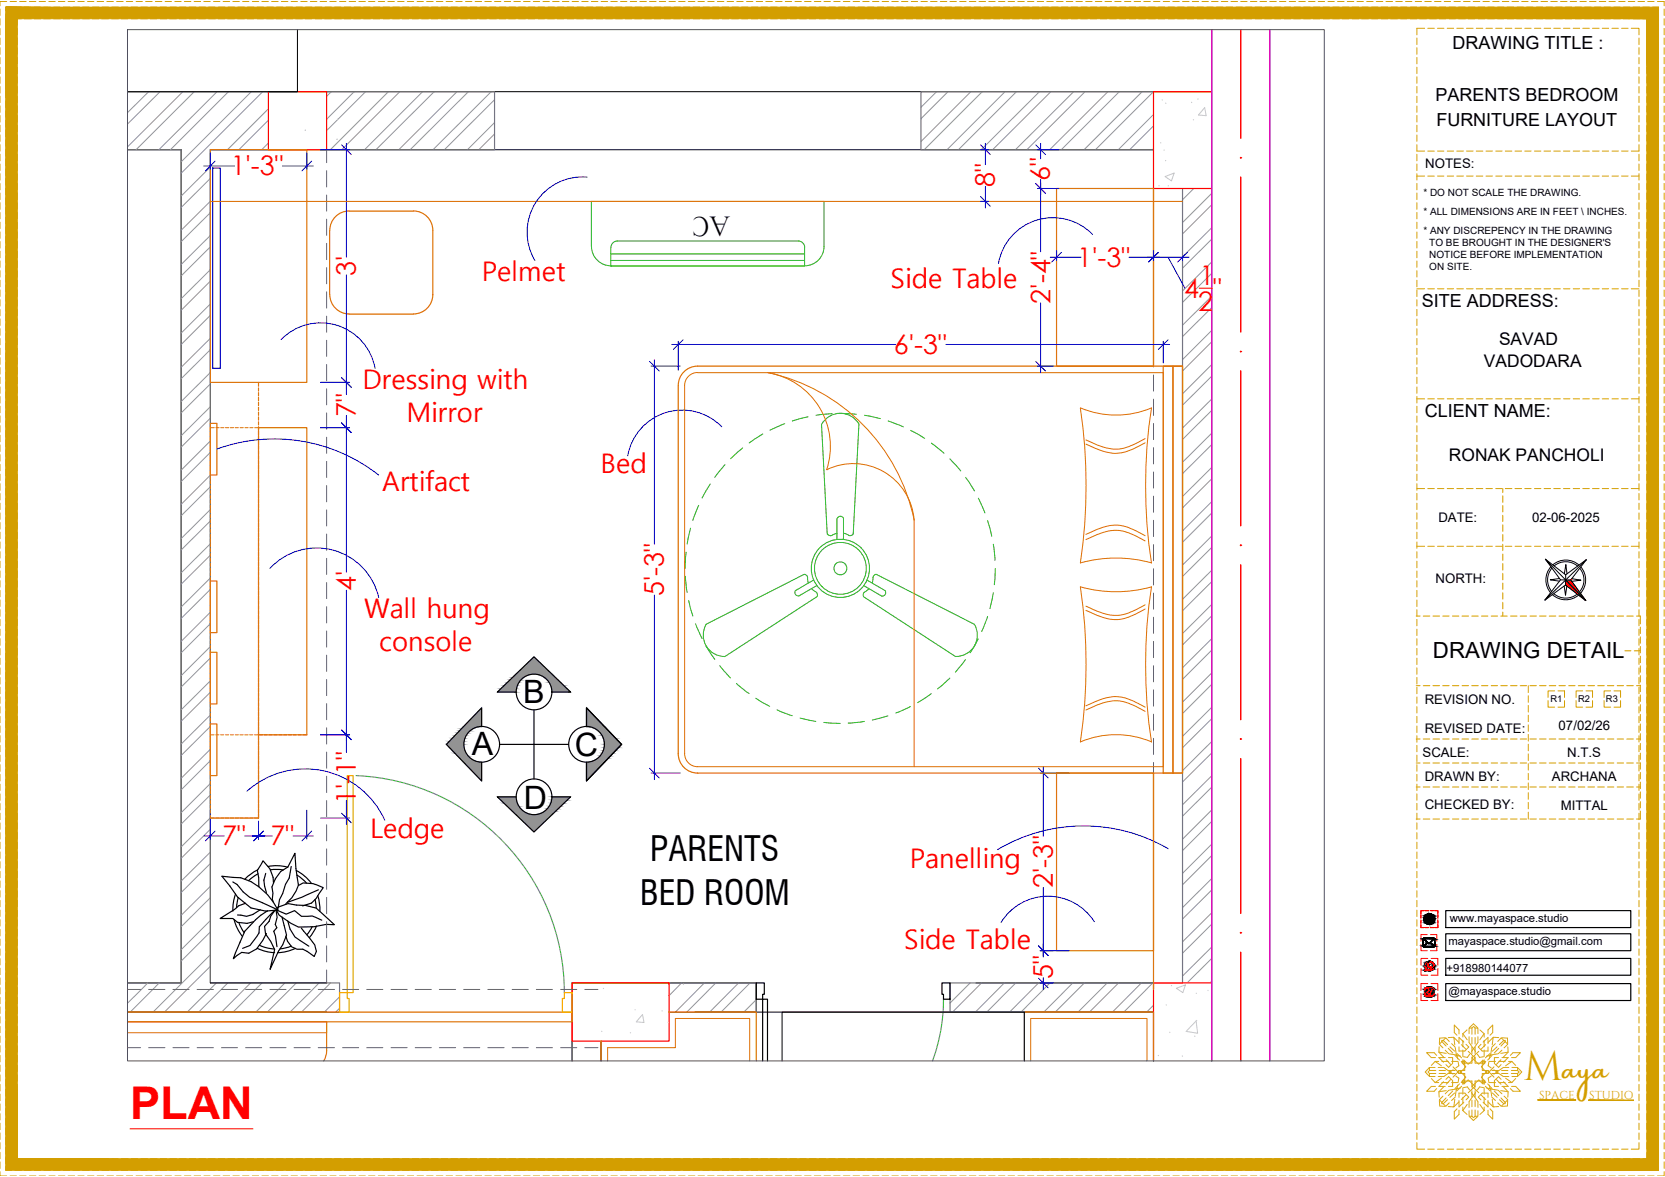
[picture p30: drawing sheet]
<svg xmlns="http://www.w3.org/2000/svg" width="420mm" height="297mm" viewBox="0 0 420 297" stroke-linecap="round" stroke-linejoin="round" font-family="sans-serif">
<defs><g id="words">
<text font-size="11.4" fill="#f00" x="32.8" y="282.5">PLAN</text>
<text font-size="10.4" fill="#d39e00" x="384.6" y="272.4">M</text>
<g font-size="8.7">
<text x="164.1" y="217.4">PARENTS</text>
<text x="161.5" y="228.5">BED ROOM</text>
</g>
<g font-size="8.1">
<text x="132" y="177.4">B</text>
<text x="119" y="190.6">A</text>
<text x="145.1" y="190.7">C</text>
<text x="132.2" y="204.1">D</text>
</g>
<text font-size="7.4" fill="#d39e00" x="394.3" y="272.4">aya</text>
<text font-size="7.2" x="184.3" y="54.6" transform="rotate(-180 184.3 54.6)">AC</text>
<g font-size="6.8" fill="#f00">
<text x="58.2" y="44.3">1'-3&quot;</text>
<text x="251" y="47.3" transform="rotate(-90 251 47.3)">8&quot;</text>
<text x="265" y="45.8" transform="rotate(-90 265 45.8)">6&quot;</text>
<text x="89.8" y="69.6" transform="rotate(-90 89.8 69.6)">3'</text>
<text x="121.6" y="70.8">Pelmet</text>
<text x="271.8" y="67.3">1'-3&quot;</text>
<text x="302.7" y="71.9">1</text>
<text x="224.7" y="72.8">Side Table</text>
<text x="265" y="76.7" transform="rotate(-90 265 76.7)">2'-4&quot;</text>
<text x="298.8" y="75.2">4</text>
<text x="306.2" y="75.2">&quot;</text>
<text x="302.4" y="78.6">2</text>
<text x="225.6" y="89.4">6'-3&quot;</text>
<text x="91.5" y="98.1">Dressing with</text>
<text x="89.8" y="105.3" transform="rotate(-90 89.8 105.3)">7&quot;</text>
<text x="102.6" y="106.5">Mirror</text>
<text x="151.5" y="119.4">Bed</text>
<text x="96.5" y="124">Artifact</text>
<text x="89.8" y="149.1" transform="rotate(-90 89.8 149.1)">4'</text>
<text x="91.9" y="155.9">Wall hung</text>
<text x="167.5" y="150.4" transform="rotate(-90 167.5 150.4)">5'-3&quot;</text>
<text x="95.7" y="164.3">console</text>
<text x="89.8" y="203" transform="rotate(-90 89.8 203)">1'-1&quot;</text>
<text x="56" y="213.3">7&quot;</text>
<text x="68.2" y="213.3">7&quot;</text>
<text x="93.4" y="211.5">Ledge</text>
<text x="229.6" y="218.9">Panelling</text>
<text x="265.7" y="224.2" transform="rotate(-90 265.7 224.2)">2'-3&quot;</text>
<text x="228.1" y="239.5">Side Table</text>
<text x="265.7" y="247" transform="rotate(-90 265.7 247)">5&quot;</text>
</g>
<text font-size="5.6" x="361.6" y="166">DRAWING DETAIL</text>
<g font-size="4.5">
<text x="366.6" y="12.4">DRAWING TITLE :</text>
<text x="362.2" y="25.6">PARENTS BEDROOM</text>
<text x="362.5" y="31.7">FURNITURE LAYOUT</text>
<text x="358.8" y="77.5">SITE ADDRESS:</text>
<text x="359.6" y="105.3">CLIENT NAME:</text>
</g>
<g font-size="4.4">
<text x="378.3" y="87">SAVAD</text>
<text x="374.5" y="92.5">VADODARA</text>
<text x="365.6" y="116.4">RONAK PANCHOLI</text>
</g>
<g font-size="3.3">
<text x="359.7" y="42.3">NOTES:</text>
<text x="363" y="131.9">DATE:</text>
<text x="386.6" y="131.9">02-06-2025</text>
<text x="362.2" y="147.2">NORTH:</text>
<text x="359.5" y="177.8">REVISION NO.</text>
<text x="359.5" y="184.9">REVISED DATE:</text>
<text x="393.3" y="184.3">07/02/26</text>
<text x="359" y="191">SCALE:</text>
<text x="395.5" y="191">N.T.S</text>
<text x="359.5" y="197.2">DRAWN BY:</text>
<text x="391.6" y="197.2">ARCHANA</text>
<text x="359.5" y="204.2">CHECKED BY:</text>
<text x="393.9" y="204.5">MITTAL</text>
</g>
<g font-size="2.9">
<text x="365.8" y="232.7">www.mayaspace.studio</text>
<text x="365.5" y="238.5">mayaspace.studio@gmail.com</text>
<text x="365" y="245.2">+918980144077</text>
<text x="365.5" y="251.1">@mayaspace.studio</text>
</g>
<g font-size="2.9" fill="#d39e00">
<text x="388.4" y="277.3">SPACE</text>
<text x="401" y="277.3">STUDIO</text>
</g>
<g font-size="2.5">
<text x="359.2" y="49.4">* DO NOT SCALE THE DRAWING.</text>
<text x="359.2" y="54.2">* ALL DIMENSIONS ARE IN FEET \ INCHES.</text>
<text x="359.2" y="59">* ANY DISCREPENCY IN THE DRAWING</text>
<text x="360.7" y="62">TO BE BROUGHT IN THE DESIGNER'S</text>
<text x="360.7" y="65.1">NOTICE BEFORE IMPLEMENTATION</text>
<text x="360.7" y="68.1">ON SITE.</text>
</g>
<g font-size="2.4">
<text x="391.3" y="177.2">R1</text>
<text x="398.2" y="177.2">R2</text>
<text x="405.3" y="177.2">R3</text>
</g>
</g></defs>
<!-- layer: GROUND FLOOR -->
<path d="M305.8 7.5v260.2M320.4 7.5v260.2M32.2 37.8h13.5v210.3h-13.5M32.2 23.1h273.6M291.1 37.8h-238v210.3h29.3M32.2 255.4h50.2M175.3 255.4h115.8v12.3M190.8 255.4v-7.3h-46.4v19.6M246.3 248.1h44.8M151.7 262.7v5" fill="none" stroke="#000" stroke-width=".25"/>
<!-- layer: AR HATCH-7 -->
<g fill="none" stroke="#939598" stroke-width=".25">
<path d="M37.5 23.1l-5.3 5.3M40.4 23.1l-8.2 8.2M46.1 23.1l-13.9 14M49 23.1l-14.7 14.7M54.8 23.1l-14.7 14.7M57.7 23.1l-14.7 14.7M63.4 23.1l-17.7 17.7M66.3 23.1l-20.6 20.6M67.7 27.5l-10.3 10.3M67.7 36.1l-1.7 1.7M67.7 30.3l-7.4 7.5M83.6 23.1l-1.2 1.2"/>
<path d="M89.4 23.1l-7 7M92.2 23.1l-9.8 9.9M98 23.1l-14.6 14.7M100.9 23.1l-14.7 14.7M106.6 23.1l-14.6 14.7M109.6 23.1l-14.7 14.7M115.3 23.1l-14.7 14.7M118.2 23.1l-14.7 14.7M124 23.1l-14.7 14.7M124.8 30.9l-6.9 6.9M124.8 25.2l-12.7 12.6M124.8 33.8l-4 4"/>
<path d="M236.3 23.1l-3.9 4M239.2 23.1l-6.8 6.9M245 23.1l-12.6 12.6M247.9 23.1l-14.7 14.7M253.6 23.1l-14.6 14.7M256.5 23.1l-14.6 14.7M262.3 23.1l-14.7 14.7M265.2 23.1l-14.7 14.7M270.9 23.1l-14.7 14.7M273.8 23.1l-14.7 14.7M279.6 23.1l-14.7 14.7M282.4 23.1l-14.6 14.7"/>
<path d="M288.2 23.1l-14.6 14.7M291.1 28.9l-8.9 8.9M291.1 37.5l-.3 .3M291.1 23.1l-14.7 14.7M291.1 31.8l-6 6M53.1 42.1l-7.4 7.4M53.1 50.8l-7.4 7.3M53.1 59.4l-7.4 7.3M53.1 45l-7.4 7.4M53.1 53.7l-7.4 7.3M301.2 47.6l-2.8 2.8M305.8 48.8l-7.4 7.3"/>
<path d="M305.8 57.5l-7.4 7.3M305.8 51.7l-7.4 7.3M53.1 68.1l-7.4 7.3M53.1 76.7l-7.4 7.4M53.1 62.3l-7.4 7.3M53.1 70.9l-7.4 7.4M53.1 79.6l-7.4 7.3M305.8 66.1l-7.4 7.3M305.8 74.7l-7.4 7.4M305.8 60.4l-7.4 7.3M305.8 69l-7.4 7.3M305.8 77.6l-7.4 7.3"/>
<path d="M53.1 85.4l-7.4 7.3M53.1 94l-7.4 7.3M53.1 88.3l-7.4 7.3M53.1 96.9l-7.4 7.3M305.8 83.4l-7.4 7.3M305.8 92l-7.4 7.4M305.8 86.3l-7.4 7.3M305.8 94.9l-7.4 7.4M53.1 102.6l-7.4 7.4M53.1 111.3l-7.4 7.3M53.1 119.9l-7.4 7.4M53.1 105.5l-7.4 7.3"/>
<path d="M53.1 114.2l-7.4 7.3M305.8 100.7l-7.4 7.3M305.8 109.3l-7.4 7.4M305.8 118l-7.4 7.3M305.8 103.6l-7.4 7.3M305.8 112.2l-7.4 7.3M53.1 128.6l-7.4 7.3M53.1 137.2l-7.4 7.4M53.1 122.8l-7.4 7.4M53.1 131.5l-7.4 7.3M305.8 126.6l-7.4 7.4M305.8 135.3l-7.4 7.3"/>
<path d="M305.8 120.8l-7.4 7.4M305.8 129.5l-7.4 7.3M305.8 138.2l-7.4 7.3M53.1 145.9l-7.4 7.3M53.1 154.5l-7.4 7.4M53.1 140.1l-7.4 7.3M53.1 148.7l-7.4 7.4M53.1 157.4l-7.4 7.3M305.8 143.9l-7.4 7.3M305.8 152.6l-7.4 7.3M305.8 146.8l-7.4 7.3M305.8 155.4l-7.4 7.4"/>
<path d="M53.1 163.2l-7.4 7.3M53.1 171.8l-7.4 7.3M53.1 166.1l-7.4 7.3M53.1 174.7l-7.4 7.3M305.8 161.2l-7.4 7.3M305.8 169.8l-7.4 7.4M305.8 178.5l-7.4 7.3M305.8 164.1l-7.4 7.3M305.8 172.7l-7.4 7.4M53.1 180.5l-7.4 7.3M53.1 189.1l-7.4 7.3M53.1 197.7l-7.4 7.4"/>
<path d="M53.1 183.3l-7.4 7.4M53.1 192l-7.4 7.3M305.8 187.1l-7.4 7.4M305.8 195.8l-7.4 7.3M305.8 181.4l-7.4 7.3M305.8 190l-7.4 7.3M305.8 198.7l-7.4 7.3M53.1 206.4l-7.4 7.3M53.1 215l-7.4 7.4M53.1 200.6l-7.4 7.4M53.1 209.3l-7.4 7.3M53.1 217.9l-7.4 7.3"/>
<path d="M305.8 204.4l-7.4 7.4M305.8 213l-7.4 7.4M305.8 207.3l-7.4 7.4M305.8 215.9l-7.4 7.4M53.1 223.7l-7.4 7.3M53.1 232.3l-7.4 7.4M53.1 226.6l-7.4 7.3M53.1 235.2l-7.4 7.4M305.8 221.7l-7.4 7.4M305.8 230.4l-7.4 7.3M305.8 239l-7.4 7.3M305.8 224.6l-7.4 7.3"/>
<path d="M305.8 233.2l-7.4 7.4M37.3 248.1l-5.1 5.1M40.2 248.1l-7.3 7.3M53.1 240.9l-14.5 14.5M53.1 243.9l-11.6 11.5M54.6 248.1l-7.4 7.3M57.5 248.1l-7.4 7.3M63.2 248.1l-7.3 7.3M66.1 248.1l-7.3 7.3M71.9 248.1l-7.3 7.3M74.8 248.1l-7.4 7.3M80.5 248.1l-7.3 7.3"/>
<path d="M83.4 248.1l-7.3 7.3M85.7 251.6l-3.9 3.8M85.7 254.5l-1 .9M169.1 248.1l-.3 .3M172 248.1l-3.2 3.2M177.8 248.1l-7.4 7.3M180.6 248.1l-7.3 7.3M186.4 248.1l-7.3 7.3M189.3 248.1l-7.4 7.3M190.8 252.3l-3.1 3.1M190.8 255.2l-.2 .2M244.8 248.1l-5.1 5"/>
<path d="M247.7 248.1l-7.3 7.3M253.4 248.1l-7.3 7.3M256.3 248.1l-7.3 7.3M262.1 248.1l-7.3 7.3M265 248.1l-7.4 7.3M270.7 248.1l-7.3 7.3M273.6 248.1l-7.3 7.3M279.4 248.1l-7.4 7.3M282.3 248.1l-7.4 7.3M288 248.1l-7.3 7.3M290.9 248.1l-7.3 7.3M291.1 253.7l-1.8 1.7"/>
<path d="M305.8 247.6l-.5 .5M305.8 241.9l-6.2 6.2"/>
</g>
<!-- layer: GROUND FLOOR  ( PLINE ) -->
<path d="M32.2 37.8h13.5v210.3h-13.5M32.2 23.1h92.6v14.7h-71.7v210.3h32.6v7.3h-53.5M291.1 37.8h-58.7v-14.7h73.4v244.6M298.4 47.6v200.5h-58.7v7.3h51.4v12.3M168.8 255.4h22v-7.3h-46.4v19.6M151.7 262.7v5" fill="none" stroke="#767676" stroke-width=".3"/>
<!-- layer: FURNITURE-1 -->
<path d="M304 27.2l.4 2-2-.2zM294 44.6l2.3-.9-.7 2zM162.1 256l.4 2-1.9-.1zM296.8 249.4l2.3-.8-.6 1.9zM301.8 257.7l.4 3.1-2.9-.5M302 257.5l-2.5 2.6" fill="none" stroke="#c7c8ca" stroke-width=".25"/>
<!-- layer: COLUMN -->
<path d="M67.7 23.1h14.7v14.7h-14.7zM291.1 23.1h14.7v24.5h-14.7zM144.4 248.1h24.4v14.6h-24.4zM291.1 267.7v-19.6h14.7v19.6" fill="none" stroke="#f00" stroke-width=".3"/>
<!-- layer: FURNITURE -->
<g fill="none" stroke="#dd6e00" stroke-width=".25">
<path d="M53.1 50.8h245.3M176 94a3.3 3.3 0 0 0-3.2 3.3v92.9a3.3 3.3 0 0 0 3.2 3.3h117.5v-99.4h-117.5M53.1 109.1v.8M53.1 110.3v.9M53.1 111.5v.8M53.1 112.8v.8M53.1 114v.8M53.1 115.2v.8M53.1 116.4v.8M53.1 117.7v.8M53.1 118.9v.8M54.1 107.9h-1v.8"/>
<path d="M54.5 107.9h.8M55.7 107.9h.8M56.9 107.9h.8M58.1 107.9h.9M59.4 107.9h.8M60.6 107.9h.8M61.8 107.9h.8M63 107.9h.8M64.3 107.9h.9v.8M65.2 109.1v.8M65.2 110.3v.9M65.2 111.5v.8"/>
<path d="M65.2 112.8v.8M65.2 114v.8M65.2 115.2v.8M65.2 116.4v.8M65.2 117.7v.8M65.2 118.9v.8M208.6 118.5h.1M208.6 118.5a18.9 18.9 0 0 0-14.8-24.5 48.1 48.1 0 0 1 36.9 37.2M208.7 118.5a15.4 15.4 0 0 1 22 12.7v62.3M272.6 103a133.6 133.6 0 0 1 0 39.1M272.7 102.9a23.2 23.2 0 0 0 17.9 .1 129.8 129.8 0 0 0 0 39.1 32.7 32.7 0 0 0-17.9 0M289 110.7a14 14 0 0 1-8.3 2.6l-2.4-.5-4.3-1.8"/>
<path d="M289 111.7l-1.9 1a10.7 10.7 0 0 1-11.2 .2l-1.9-.8M53.1 120.1v.8M53.1 121.3v.8M53.1 122.5v.8M53.1 123.8v.8M53.1 125v.8M53.1 126.2v.8M53.1 127.5v.8M53.1 128.7v.8M53.1 129.9v.8M53.1 131.1v.8M53.1 132.3v.8"/>
<path d="M53.1 133.5v.9M53.1 134.8v.8M53.1 136v.8M53.1 137.2v.8M53.1 138.5v.8M53.1 139.6v.9M65.2 120.1v.8M65.2 121.3v.8M65.2 122.5v.8M65.2 123.8v.8M65.2 125v.8M65.2 126.2v.8"/>
<path d="M65.2 127.5v.8M65.2 128.7v.8M65.2 129.9v.8M65.2 131.1v.8M65.2 132.3v.8M65.2 133.5v.9M65.2 134.8v.8M65.2 136v.8M65.2 137.2v.8M65.2 138.5v.8M65.2 139.6v.9M274 136.2a15.9 15.9 0 0 1 8.5-2.3l2.4 .6 4.1 2"/>
<path d="M274 134.9a15.9 15.9 0 0 1 8.5-2.3l2.4 .6 4.1 2M53.1 140.9v.8M53.1 142.1v.8M53.1 143.3v.8M53.1 144.6v.8M53.1 145.8v.8M53.1 147v.8M53.1 148.2v.8M53.1 149.4v.9M53.1 150.7v.8M53.1 151.9v.8M53.1 153.1v.8"/>
<path d="M53.1 154.3v.8M53.1 155.6v.8M53.1 156.8v.8M53.1 158v.8M53.1 159.2v.8M65.2 140.9v.8M65.2 142.1v.8M65.2 143.3v.8M65.2 144.6v.8M65.2 145.8v.8M65.2 147v.8M65.2 148.2v.8"/>
<path d="M65.2 149.4v.9M65.2 150.7v.8M65.2 151.9v.8M65.2 153.1v.8M65.2 154.3v.8M65.2 155.6v.8M65.2 156.8v.8M65.2 158v.8M65.2 159.2v.8M272.6 148.1a133.9 133.9 0 0 1 0 39.2M272.7 148.1a33.3 33.3 0 0 0 17.9 0 130.1 130.1 0 0 0 0 39.2 22.7 22.7 0 0 0-17.9-.1M289 153.7a13.7 13.7 0 0 1-8.8 2.6l-3.3-1-2.9-1.3"/>
<path d="M289 152.6l-1 .5a11.6 11.6 0 0 1-8.3 2l-2.8-.9-2.9-1.2M53.1 160.4v.9M53.1 161.7v.8M53.1 162.9v.8M53.1 164.1v.8M53.1 165.3v.8M53.1 166.6v.8M53.1 167.8v.8M53.1 169v.8M53.1 170.2v.9M53.1 171.4v.9M53.1 172.7v.8"/>
<path d="M53.1 173.9v.8M53.1 175.1v.8M53.1 176.3v.9M53.1 177.6v.8M53.1 178.8v.8M53.1 180v.8M65.2 160.4v.9M65.2 161.7v.8M65.2 162.9v.8M65.2 164.1v.8M65.2 165.3v.8M65.2 166.6v.8"/>
<path d="M65.2 167.8v.8M65.2 169v.8M65.2 170.2v.9M65.2 171.4v.9M65.2 172.7v.8M65.2 173.9v.8M65.2 175.1v.8M65.2 176.3v.9M65.2 177.6v.8M65.2 178.8v.8M65.2 180v.8M274 179.2a15.9 15.9 0 0 1 8.5-2.3l2.4 .6 4.1 2"/>
<path d="M274 178.1l1-.4a12 12 0 0 1 9.4-1.4l1.8 .7 2.8 1.5M53.1 181.2v.9M53.1 182.4v.8M53.1 183.7v.8M53.1 184.9v.8M53.1 186.1v.8M53.1 187.4v.8M53.1 188.6v.8M53.1 189.8v.8M53.1 191v.8M53.1 192.2v.9M53.1 193.4v.9"/>
<path d="M53.1 194.7v.8M53.1 195.9v.8M53.1 197.1v.8M53.1 198.4v.8M53.1 199.6v.8M53.1 185.4h.9M54.4 185.4h.8M55.7 185.4h.8M56.9 185.4h.8M58.1 185.4h.8M59.4 185.4h.8M60.5 185.4h.9"/>
<path d="M61.8 185.4h.8M63 185.4h.8M64.2 185.4h.8M65.2 181.2v.9M65.2 182.4v.8M65.2 183.7v.8M65.2 184.9v.8M65.2 186.1v.8M65.2 187.4v.8M65.2 188.6v.8M65.2 189.8v.8M65.2 191v.8"/>
<path d="M65.2 192.2v.9M65.2 193.4v.9M65.2 194.7v.8M65.2 195.9v.8M65.2 197.1v.8M65.2 198.4v.8M65.2 199.6v.8M65.4 185.4h.9M66.7 185.4h.8M67.9 185.4h.8M69.1 185.4h.8M70.4 185.4h.8"/>
<path d="M71.5 185.4h.9M72.8 185.4h.8M74 185.4h.8M75.2 185.4h.8M76.5 185.4h.9M53.1 205.7v.7h1M53.1 200.8v.8M53.1 202v.8M53.1 203.2v.8M53.1 204.5v.8M54.5 206.4h.8M55.7 206.4h.8"/>
<path d="M56.9 206.4h.8M58.1 206.4h.9M59.4 206.4h.8M60.6 206.4h.8M61.8 206.4h.8M63 206.4h.8M65.2 200.8v.8M65.2 202v.8M65.2 203.2v.8M65.2 204.5v.8M65.2 205.7v.7h-.9M32.2 257.9h50.2v2.7h-50.2"/>
<path d="M153.3 267.7v-3.3h17.1v-7.4h18.8v10.7M260.1 267.7v-10.7h29.3v10.7"/>
</g>
<!-- layer: GROUND FLOOR -->
<path d="M313.1 7.5v27.4M313.1 39.8h.1M313.1 44.7v39.1M313.1 88.7h.1M313.1 93.6v39.1M313.1 137.6h.1M313.1 142.5v39.1M313.1 186.5h.1M313.1 191.4v39.1M313.1 235.4h.1M313.1 240.3v27.4" fill="none" stroke="#f00" stroke-width=".25"/>
<path d="M305.8 7.5v260.2M320.4 7.5v260.2" fill="none" stroke="#f0f" stroke-width=".3"/>
<!-- layer: X_PLOT -->
<path d="M313.1 7.5v27.4M313.1 44.7v39.1M313.1 93.6v39.1M313.1 142.5v39.1M313.1 191.4v39.1M313.1 240.3v27.4" fill="none" stroke="#f00" stroke-width=".3"/>
<g fill="#f00" stroke="#f00" stroke-width=".25">
<circle cx="313.1" cy="39.8" r=".12"/>
<circle cx="313.1" cy="88.7" r=".12"/>
<circle cx="313.1" cy="137.6" r=".12"/>
<circle cx="313.1" cy="186.5" r=".12"/>
<circle cx="313.1" cy="235.4" r=".12"/>
</g>
<!-- layer: FURNITURE -->
<g fill="none" stroke="#dd6e00" stroke-width=".3">
<path d="M53.1 37.8h24.3v58.7h-24.3zM83.2 58.2v16.2M88.1 53.3h16.2M88.1 53.2a4.9 4.9 0 0 0-4.9 4.9M104.3 53.2a4.9 4.9 0 0 1 4.9 4.9M109.2 58.2v16.2M266.6 47.6h24.5v44.8h-24.5zM291.1 47.6v44.8M83.2 74.3a4.9 4.9 0 0 0 4.9 4.9M88.1 79.3h16.2M109.2 74.3a4.9 4.9 0 0 1-4.9 4.9M65.2 96.5v1"/>
<path d="M65.2 97.9v.8M65.2 99.1v.8M172.3 94.1a4.9 4.9 0 0 1 3.7-1.7h122.4v102.7h-122.4a4.9 4.9 0 0 1-4.8-4.9v-92.9a4.9 4.9 0 0 1 1.1-3.2zM293.5 92.4h2.5v102.7h-2.5zM296 92.4h2.4v102.7h-2.4zM53.1 106.8h1.6v13.1h-1.6zM65.2 100.3v.9M65.2 101.5v.8M65.2 102.8v.8M65.2 104v.8M65.2 105.2v.8M65.2 106.5v.8"/>
<path d="M65.2 107.7v.8M65.2 108.9v.8M65.2 110.1v.8M65.2 111.3v.8M65.2 112.6v.8M65.2 113.8v.8M65.2 115v.8M65.2 116.2v.8M65.2 117.5v.8M65.2 118.7v.8M65.2 119.9v.8M65.2 121.1v.8"/>
<path d="M65.2 122.3v.8M65.2 123.6v.8M65.2 124.8v.8M65.2 126v.8M65.2 127.2v.8M65.2 128.5v.8M65.2 129.7v.8M65.2 130.9v.8M65.2 132.1v.8M65.2 133.3v.8M65.2 134.6v.8M65.2 135.8v.8"/>
<path d="M65.2 137v.8M65.2 138.2v.9M65.2 139.4v.9M53.1 146.6h1.6v13.1h-1.6zM65.2 140.7v.8M65.2 141.9v.8M65.2 143.1v.8M65.2 144.3v.8M65.2 145.6v.8M65.2 146.8v.8M65.2 148v.8M65.2 149.3v.8"/>
<path d="M65.2 150.4v.9M65.2 151.7v.8M65.2 152.9v.8M65.2 154.1v.8M65.2 155.3v.9M65.2 156.6v.8M65.2 157.8v.8M65.2 159v.8M53.1 164.6h1.6v13.1h-1.6zM65.2 160.2v.9M65.2 161.4v.9M65.2 162.7v.8"/>
<path d="M65.2 163.9v.8M65.2 165.1v.8M65.2 166.4v.8M65.2 167.6v.8M65.2 168.8v.8M65.2 170v.8M65.2 171.2v.9M65.2 172.5v.8M65.2 173.7v.8M65.2 174.9v.8M65.2 176.1v.8M65.2 177.4v.8"/>
<path d="M65.2 178.6v.8M65.2 179.8v.8M53.1 182.7h1.6v13h-1.6zM65.2 184.7v.7h12.2v-77.5h-12.2v98.5M65.2 181v.8M65.2 182.2v.9M65.2 183.5v.8M65.2 185.9v.8M65.2 187.1v.8M65.2 188.4v.8M65.2 189.6v.8M65.2 190.8v.8"/>
<path d="M65.2 192v.9M65.2 193.2v.8M65.2 194.5v.8M65.2 195.7v.8M65.2 196.9v.8M65.2 198.1v.9M65.2 199.4v.8M266.6 195.1h24.5v44.8h-24.5zM291.1 195.1v54.6M53.1 206.4h12.1M65.2 200.6v.8M65.2 201.8v.8"/>
<path d="M65.2 203v.8M65.2 204.2v.8M65.2 205.5v.9M32.2 255.4h112.2v2.5h-112.2M82.4 257.9v7.3M168.8 255.4h22v12.3M82.4 265.2l-.1 1.1-.6 1.4M151.7 262.7v5M258.5 267.7v-12.3h32.6v12.3"/>
</g>
<!-- layer: 0 -->
<path d="M53.7 42.4h1.9v50.5h-1.9z" fill="none" stroke="#00f" stroke-width=".3"/>
<g fill="none" stroke="#000" stroke-width=".3">
<path d="M65.1 219.5l-2 1.2-1.3 1.2M67.6 218.7l2.9-.2 2.1 .3M68.2 219.5l1.6-.1 1.7 .2M73.5 218.7l-.5 2.9-.9 1.6-.8 2.3-.8 1.6-.3 2.1M74.8 219.7l1.8 1.2 2 2M56 221.1l4.7 .4a15.3 15.3 0 0 1 9.4 8.1l-3 .3-3.8-.8-3.4-2.7zM58.8 222.6l1 .6 1.6 1.9 1.6 1.4 7 3.1M59.1 232l.6 2 1.5 2.4M59.4 225.6l-.5 1.8-.1 2.5M60.1 226.5l-.4 2.6M60.3 232.8l1.3 2.6M62 228l-1.8 .6-1 .9-3.7 2.3h3.3l1.1 1 2.5 .2 1.6-.4"/>
<path d="M64.9 239.3l1.8 .7 2.6 .4M65.1 220.5l-2.4 1.7M65.4 238.5l1.9 .7 2 .3M65.7 229.6l-1.9 1.2-1.6 .5-2.3-.4M67.1 220.4l-.5 1.7 .2 1.5 .4 1.6M67.5 229.9a22.6 22.6 0 0 0-5.7 5.1l-2.9 7 2.1-1.6 1.8 .2 2-1.1 1.5-2.2 .9-1.7M68.9 227.4l-.2-.4 .2-1.6-.3-1.6 .9-2 1.3-1.9 1.8-1.1 1.8-3.5 .3 3.9 .6 4.2-.6 1.5-1 1.7-1.6 1.5M69 222.7l-.1-1.3-.8-2.1-1.7-2.1-1.5 2.5 .4 1.8v2.2M69.2 229.8l-3.8 4.1v1.5l-2.3 3.2-1.9 .7M69.7 229.6l.7 1.4 3 2 1.9 1 3.9-.1 3.1-.6 2.1 .1-4.6-4.2-2.7-.7-2.3-.1-2.1-.4-2.6 1-.3 .7 2.4 1 2.1-.9 1.8 1.5 2.7-.1 2.4 1M71.2 231.4l1.1 4.6-1 2.4-1 1.7-2.1 4.5 1.1-5-1-2-1.3-1.9-.2-1.9 1.1-1.3 .4-1.3 1.1-1.5 .3 .2 .2 1.6-.4 1.8 .3 .8-.7 .9 .4 1.2 .4 2.7M72.6 232.4l.6 2.1 1.2 2 3.5 2.3"/>
<path d="M73.5 238.8l-2.9 .7M74.5 239.3l-2.5 .9-2 .2M74.9 220.8l1.3 1 1.1 1.1M75.4 223.4l1.1-.6 2.5 .2 2.6 1-1.8 2.7-1.2 1.2-2.2 .7M76 234.2l3.4 4.2 .4 1.7-.5 1.3-2.9-1.8a3.6 3.6 0 0 1-4.3-3.4M78.8 233.8l-1.4 2.1M79.5 227l.3 2.1M79.9 233.7l-.8 1.5-1 1.4M80.2 226.1l.4 1.9 .1 2M80.3 224.6l-4.1 1.8-3.6 1.3M364.8 229.8h46.7v4.3h-46.7zM364.8 235.7h46.7v4.2h-46.7z"/>
<path d="M190.8 248.1h2.1v2.8h-.5v1.3h-1.6zM237.7 248.1h2v4.1h-1.6v-1.3h-.4zM364.8 241.9h46.7v4.2h-46.7zM364.8 248.2h46.7v4.3h-46.7zM192.4 267.7v-15.5h1.3v15.5"/>
</g>
<!-- layer: AR DOOR -->
<path d="M87.6 195.7h1.5v54.8h-1.5zM85.7 250.5h1.9v1.5h.5v3.4h-2.4zM142.4 250.5h2v4.9h-2.5v-3.4h.5z" fill="none" stroke="#ffbf00" stroke-width=".3"/>
<!-- layer: AR ELE-5 -->
<path d="M89.8 195.7a54.8 54.8 0 0 1 52.6 54.8M238.1 252.2a44.4 44.4 0 0 1-2.8 15.5" fill="none" stroke="#00b8b8" stroke-width=".3"/>
<path d="M75.1 7.5v15.6h-42.9M197.4 267.7v-12.3h61.1v12.3" fill="none" stroke="#000" stroke-width=".25"/>
<!-- layer: Electrical -->
<g fill="none" stroke="#2eb800" stroke-width=".25">
<path d="M149.2 62.2v-11.4h58.7v11.4a4.9 4.9 0 0 1-4.8 4.9M149.3 62.2a4.9 4.9 0 0 0 4.9 4.9M154.1 62.5v4.6h48.9v-4.6M154.1 65.7h48.9M154.1 64.1h48.9M154.1 67.1h48.9M155.8 60.8h45.6a1.63 1.63 0 0 1 1.7 1.6M155.8 60.8a1.63 1.63 0 0 0-1.6 1.6M183 117.2l-2.6 3.3M187.4 113.1l-3 2.7M192.5 109.5l-3.4 2.3M198 106.9l-3.7 1.7"/>
<path d="M203.9 105.2l-4 1M207.3 107l1.4 27.8M207.4 107a5.4 5.4 0 0 1 9.4 0l-1.5 27.8M210 104.4l-4.1 .4M212 104.3l4.1 .2M218.1 104.8l4.1 .8M224.1 106.2l3.9 1.5M229.8 108.6l3.5 2M235 111.8l3.2 2.6M239.7 115.8l2.7 3.1M173.1 139.3l-.2 4.2M174.2 133.3l-.8 4"/>
<path d="M176.3 127.5l-1.5 3.8M179.2 122.1l-2 3.6M208.8 134.8a.87 .87 0 0 0 1.1 .4M211.3 134.6l-1.4 .6M212.9 130.9v5.3M212.9 130.8a.87 .87 0 0 0-.9-.5 .87 .87 0 0 0-.8 .6v5.3M212.9 134.6l1 .4a.85 .85 0 0 0 1.4-.2M243.7 120.5l2.2 3.4M246.9 125.7l1.6 3.7M249.2 131.4l1.1 3.9M250.7 137.4l.4 4M173 145.4l.4 4.1"/>
<path d="M173.8 151.5l1 4M175.5 157.4l1.7 3.7M178.2 157.5a5.4 5.4 0 0 0 4.7 8.2M202.9 145l-24.7 12.6M202.9 144.9a.87 .87 0 0 1 .9 .7M203.8 145.7l.2 1.4M204.8 148.5l.9 .8a.89 .89 0 0 1 .5 1.3M205.3 146.4l-4.5 2.6a.87 .87 0 0 0-.1 1 .87 .87 0 0 0 .9 .4M206.1 147.8l-4.5 2.6M206.1 150.6l-23.2 15.1M217.9 147.8l4.6 2.6M218.7 146.4l4.6 2.6"/>
<path d="M219.3 148.5l-.9 .8a.89 .89 0 0 0-.5 1.3l23.3 15.1M221.2 144.9a1.09 1.09 0 0 0-.9 1.5l-.2 .7M221.2 145l24.7 12.6M223.3 149a.87 .87 0 0 1 .1 1 .87 .87 0 0 1-.9 .4M245.9 157.5a5.4 5.4 0 0 1-4.7 8.2M249.2 155.6l-1.5 3.8M250.7 149.6l-.9 4M251.2 143.5l-.3 4.1M178.1 163l2.3 3.4M181.6 168l2.7 3.1M185.8 172.5l3.2 2.5M190.7 176.2l3.5 2.1"/>
<path d="M196.1 179.1l3.8 1.5M229.7 178.3l-3.7 1.6M235 175.1l-3.4 2.2M239.7 171.1l-3.1 2.7M243.6 166.4l-2.5 3.2M246.8 161.2l-2 3.5M201.9 181.2l4 .9M207.9 182.3l4.1 .3M218.1 182.1l-4.1 .4M224.1 180.7l-4 1"/>
<circle cx="212.1" cy="143.4" r="7.3"/>
<circle cx="212.1" cy="143.4" r="1.63"/>
<circle cx="212.1" cy="143.4" r="6.5"/>
</g>
<!-- layer: ELEVATION -->
<path d="M32.2 7.5h302v260.2h-302z" fill="none" stroke="#545454" stroke-width=".25"/>
<!-- layer: Labelling -->
<g fill="none" stroke="#636466" stroke-width=".25">
<path d="M82.4 37.8v3.2M82.4 43.1v4.1M82.4 49.2v4.1M82.4 55.3v4.1M291.1 47.6v2.2M291.1 51.8v4.2M291.1 58v4M82.4 61.4v4.1M82.4 67.5v4.1M82.4 73.6v4.2M82.4 79.8v4M291.1 64.1v4"/>
<path d="M291.1 70.2v4.1M291.1 76.3v4.1M82.4 85.9v4M82.4 92v4.1M82.4 98.1v4.1M291.1 82.4v4.1M291.1 88.5v4.1M291.1 94.6v4.1M82.4 104.2v4.1M82.4 110.3v4.1M82.4 116.4v4.1M291.1 100.7v4.1"/>
<path d="M291.1 106.9v4M291.1 113v4.1M291.1 119.1v4.1M82.4 122.5v4.1M82.4 128.7v4M82.4 134.8v4.1M291.1 125.2v4.1M291.1 131.3v4.1M291.1 137.4v4.1M82.4 140.9v4.1M82.4 147v4.1M82.4 153.1v4.1"/>
<path d="M82.4 159.2v4.1M291.1 143.5v4.1M291.1 149.7v4M291.1 155.8v4M82.4 165.3v4.1M82.4 171.5v4M82.4 177.6v4M291.1 161.9v4.1M291.1 168v4.1M291.1 174.1v4.1M82.4 183.7v4.1M82.4 189.8v4.1"/>
<path d="M82.4 195.9v4.1M291.1 180.2v4.1M291.1 186.3v4.1M291.1 192.4v4.1M291.1 198.6v4M82.4 202v4.1M82.4 208.1v4.1M82.4 214.2v4.1M291.1 204.7v4.1M291.1 210.8v4.1M291.1 216.9v4.1M82.4 220.4v4"/>
<path d="M82.4 226.5v4.1M82.4 232.6v4.1M82.4 238.7v4.1M291.1 223v4.1M291.1 229.1v4.1M291.1 235.2v4.1M32.2 249.7h3.3M37.5 249.7h4.1M43.6 249.7h4.1M49.7 249.7h4.1M55.9 249.7h4M62 249.7h4"/>
<path d="M68.1 249.7h4.1M74.2 249.7h4.1M80.3 249.7h4.1M82.4 244.8v3.3M86.4 249.7h4.1M92.5 249.7h4.1M98.7 249.7h4M104.8 249.7h4M110.9 249.7h4.1M117 249.7h4.1M123.1 249.7h4.1M129.2 249.7h4.1"/>
<path d="M135.3 249.7h4.1M141.5 249.7h4M147.6 249.7h3.3M291.1 241.4v4M291.1 247.5v2.2M32.2 264.4h3.3M37.5 264.4h4.1M43.6 264.4h4.1M49.7 264.4h4.1M55.9 264.4h4M62 264.4h4M68.1 264.4h4.1"/>
<path d="M74.2 264.4h4.1M80.3 264.4h4.1M86.4 264.4h4.1M92.5 264.4h4.1M98.7 264.4h4M104.8 264.4h4M110.9 264.4h4.1M117 264.4h4.1M123.1 264.4h4.1M129.2 264.4h4.1M135.3 264.4h4.1M141.5 264.4h4"/>
<path d="M147.6 264.4h3.3"/>
</g>
<!-- layer: Dimension -->
<g fill="none" stroke="#e0ac11" stroke-width=".25">
<path d="M370.2 259.9l-1.1 1M370.8 259.4l1-1 1.1 1M371.4 259.4h-.7v1.4M371.4 259.4l.5-.3 .3 .3M371.4 259.4v1.6M372.2 259.4h.8v1.4M372.2 259.4v1.6M373.5 259.9l1 1M360.6 269.5l-.9 1 .9 1.1M360.7 270.9v.8h1.4M360.7 270.9h1.6M360.7 270.2l-.3 .3 .3 .4"/>
<path d="M360.7 270.2h1.6M361.2 272.2l1 1M362.1 269.4h-1.4v.8M362.2 273.2h.9M362.2 267.9h.9M362.2 267.9l-1 1M362.2 267.9l1.5 1.1M362.2 274.2h-1l-1.2 1.2h1.9l.6-.7M362.5 266.3l-.6-.6h-1.9l1.2 1.2h1M362.9 269.4h1.5M363.1 274.2h1.6M363.1 266.9h1.6"/>
<path d="M363.1 265.5l1.3 1.4M363.1 266.9l1.2 1.2M363.1 270.9h1.6M363.1 270.2h1.6M363.2 264.2l-.1 1.3 1.9 .3M363.2 277.7l.1 1.4M363.3 279.1l1.4 .1M363.7 272.1l-1.5 1.1M363.9 262.9l-.7 .6 .9 .9M363.9 278.2v.3h.3M363.9 273.2h1.6M363.9 267.9h1.6"/>
<path d="M363.9 262.9l1 1.1M364.1 276.6l-.9 1 .7 .6M364.2 262.6l.6-.7 .9 .9M364.2 262.6h-.3v.3M364.2 262.6l1.1 1M364.3 273l-1.2 1.1M364.4 274.2l-1.3 1.3M364.4 269.4l2.3 1.7M364.7 261.9l-1.4 .1-.1 1.4M364.7 265l.9 .9M364.9 272.4l.6-.7 1.1 1v1.5h-1.1M364.9 277.1l-1 1.1"/>
<path d="M365 275.2l-1.9 .3 .1 1.4M365 267.4l1.1 1.2M365.3 277.5l-1.1 1M365.5 261.9l1.4-.1 .2 1.9M365.5 264.6l1.1 1.2M365.5 266.9h1.1v1.5l-1.1 1-.6-.7M365.6 275.2l-.9 .8M365.6 270.9h1.6M365.6 270.2h1.6M365.7 278.3l-.9 .9-.6-.7M365.8 266l1.9 .3 .1 .9M365.9 264.2l1.2 1.1"/>
<path d="M366.1 272.4l-1.1 1.2M366.3 263.4l.9 .9M366.3 273.2h1.6M366.3 267.9h1.6M366.6 275.3l-1.1 1.2M366.6 271.9l1.3-1.4 .4 .4 .3-.4 1.3 1.4-1 1.1M366.7 270l-2.3 1.7h-1.5M366.9 261.8l1.3 1.3M367.1 275.8l-1.2 1.1M367.1 277.4l-.2 1.9h-1.4M367.2 266.3l1.1 1.2M367.2 276.8l-.9 .9"/>
<path d="M367.2 264.5l.3 1.9 1 .1M367.4 271.6l.7 .5-.1 1M367.7 279.9l-.7 .6v1.9l1.2-1.2v-1M367.7 265.9l1.2 1.1M367.8 273.8l-.1 1-1.9 .3M368 268l.1 1-.7 .5M368 270.9h1.6v2.3h-.9M368.2 260.9v-1l-1.2-1.2v1.9l.7 .7M368.2 276.9v-1h1.5l.9 1-.6 .7M368.2 278.1l-1.3 1.2M368.2 261.8v1.6M368.2 277.7v1.7"/>
<path d="M368.2 261.9l1.2 1.1M368.3 273.5l-1.1 1.2M368.5 274.6l-1 .2-.3 1.8M368.7 267.9h.9v2.3h-1.6M368.8 263.6l1.1 1.2M368.9 268.1l1 1.1-1.3 1.3-.3-.3-.4 .3-1.3-1.3M368.9 274.1l-1.2 1.2M369.1 273.7v-.9h2.3v1.6M369.1 267.7h.5v.6h-.5v-.4M369.1 260.9v.8M369.1 262.5v1.7M369.1 265v1.6"/>
<path d="M369.1 274.5v1.6M369.1 276.9v1.7M369.1 279.4v.9M369.1 260.9l1.1 1.5M369.3 274.5l1-.2 .5 .8M369.4 273.6l1.1-1.1 1.3 1.3-.4 .3 .4 .4-1.3 1.3M369.4 278.2l-1.2 1.1M369.6 272.8v.6h-.5M369.6 272.7h-.5v.5M369.9 276.3l-1.1 1.2M370 263.6l.6 .6-.9 1h-1.5v-1M370.2 278.7l-1.1 1.6"/>
<path d="M370.5 265.3l1.3 1.3-.4 .4 .4 .4-1.3 1.2-1.1-1.1M370.7 261.6v1.4l1.1 1.7M370.7 278.1v1.4M370.8 266.1l-.5 .8-1-.2M371.3 275.7l.5 .8M371.4 266.7v1.6h-2.3v-.9M371.4 261.8v1.7M371.4 264.3v1.6M371.4 275.2v1.6M371.4 277.7v1.6M371.8 276.5l-1.1 1.5M371.8 264.7l-.5 .7"/>
<path d="M371.9 276.5l1.1 1.5M371.9 264.7l.5 .7M372.2 266.7v1.6h2.3v-.9M372.2 261.8v1.7M372.2 264.3v1.6M372.2 275.2v1.6M372.2 277.7v1.6M372.4 275.7l-.5 .8M372.8 266.1l.6 .8 1-.2M373 261.6v1.4l-1.1 1.7M373 278.1v1.4M373.2 265.3l-1.3 1.3 .3 .4-.3 .4 1.3 1.2 1-1.1"/>
<path d="M373.4 278.7l1.1 1.6M373.7 263.6l-.7 .6 1 1h1.5v-1M373.8 276.3l1.1 1.2M374.1 272.8v.6h.4M374.1 272.7h.5v.5M374.2 273.6l-1-1.1-1.3 1.3 .3 .3-.3 .4 1.3 1.3M374.3 278.2l1.2 1.1M374.4 274.5l-1-.2-.6 .8M374.5 273.7v-.9h-2.3v1.6M374.5 267.7h-.4v.6h.5v-.4M374.5 260.9v.8M374.5 262.5v1.7"/>
<path d="M374.5 265v1.6M374.5 274.5v1.6M374.5 276.9v1.7M374.5 279.4v.9M374.5 260.9l-1.1 1.5M374.8 268.1l-1 1.1 1.2 1.3 .4-.3 .4 .3 1.2-1.3M374.8 274.1l1.2 1.2M374.9 263.6l-1.1 1.2M374.9 267.9h-.8v2.3h1.6M375.2 274.6l.9 .2 .3 1.8M375.4 273.5l1.1 1.2M375.5 261.9l-1.2 1.1"/>
<path d="M375.5 260.9v-1l1.2-1.2v1.9l-.7 .7M375.5 278.1l1.3 1.2M375.5 261.8v1.6M375.5 276.9v-1h-1.5l-1 1 .7 .7M375.5 277.7v1.7M375.7 270.9h-1.6v2.3h.8M375.7 268l-.2 1 .8 .5M375.8 273.2h1.6M375.8 267.9h1.6M375.8 273.8l.2 1 1.9 .3M376 279.9l.7 .6v1.9l-1.2-1.2v-1M376 265.9l-1.2 1.1"/>
<path d="M376.3 271.6l-.8 .5 .2 1M376.4 276.8l1 .9M376.4 264.5l-.3 1.9-.9 .1M376.5 270.9h1.6M376.5 270.2h1.6M376.5 266.3l-1.1 1.2M376.6 277.4l.2 1.9h1.4M376.6 275.8l1.2 1.1M376.8 261.8l-1.3 1.3M377 270l.7 .5M377 271.9l-1.2-1.4-.4 .4-.4-.4-1.2 1.4 1 1.1M377.1 275.3l1.1 1.2"/>
<path d="M377.4 263.4l-1 .9M377.6 272.4l1.2 1.2M377.7 270.5l1.6 1.1M377.7 270.5l-.7 .6M377.8 264.2l-1.2 1.1M377.9 266l-1.9 .3-.2 .9M378 278.3l.8 .9 .7-.7M378.1 275.2l.9 .8M378.2 266.9h-1.1v1.5l1.1 1 .6-.7M378.2 261.9l-1.4-.1-.2 1.9M378.2 273.2h1.6M378.2 267.9h1.6"/>
<path d="M378.2 264.6l-1.1 1.2M378.4 277.5l1.1 1M378.7 275.2l1.9 .3-.1 1.4M378.8 277.1l1 1.1M378.8 267.4l-1.2 1.2M378.8 272.4l-.6-.7-1.1 1v1.5h1.1M378.9 270.9h1.6M378.9 270.2h1.6M379 261.9l1.4 .1M379 274.2h1.6M379 266.9h1.6M379 265l-.9 .9"/>
<path d="M379.3 274.2l1.3 1.3M379.3 269.4l-1.6 1.1M379.3 271.7h1.4M379.3 269.4h1.4M379.4 273l1.1 1.1M379.5 262.6l-.7-.7-.8 .9M379.5 262.6l-1.1 1M379.5 262.6h.3v.3M379.6 276.6l.9 1-.7 .6M379.8 262.9l.7 .6-.9 .9M379.8 278.2v.3h-.3M379.8 262.9l-1 1.1"/>
<path d="M379.9 272.1l1.6 1.1M380.4 279.1l-1.4 .1M380.4 262v1.4M380.4 277.7v1.4M380.5 264.2l.1 1.3-1.9 .3M380.5 266.9l-1.1 1.2M380.6 265.5l-1.3 1.4M380.7 273.2h.8M380.7 267.9h.8M381.1 266.3l.7-.6h1.9l-1.2 1.2h-1.1M381.4 270.9h1.5M381.4 270.2h1.5"/>
<path d="M381.4 274.2h1.1l1.2 1.2h-1.9l-.7-.7M381.5 267.9l1 1M381.5 267.9l-1.6 1.1M381.6 269.4h1.3v.8M382.5 272.2l-1 1M382.9 270.9v.8h-1.3M382.9 270.2l.4 .3-.4 .4M383 269.5l1 1-1 1.1M369.1 280.3l1.1 .9M370.7 280.3v1.4h.7M370.8 281.8l1 1 1.1-1M371.4 281.7l.5 .4 .3-.4"/>
<path d="M371.4 280.1v1.6M372.2 280.1v1.6M373 280.3v1.4h-.8M374.5 280.3l-1 .9"/>
</g>
<g fill="#d39e00" stroke="#d39e00" stroke-width=".25">
<path d="M1.4 1.8l417.1 2.9v-2.9zM1.4 1.8l417.1 2.9h-417.1z"/>
<path d="M415.6 4.7l2.9 287.7v-287.7zM415.6 4.7l2.9 287.7h-2.9z"/>
<path d="M1.4 4.7l3 287.7v-287.7zM1.4 4.7l3 287.7h-3z"/>
<path d="M1.4 292.4l417.1 2.9v-2.9zM1.4 292.4l417.1 2.9h-417.1z"/>
<path d="M388.1 277.5l9.5 .2v-.2zM388.1 277.5l9.5 .2h-9.5z"/>
<path d="M400.9 277.7h11.3zM400.9 277.7h11.3z"/>
</g>
<g fill="none" stroke="#d39e00" stroke-width=".25">
<path d="M0 2.3v1.6M0 4.7v1.6M0 7.2v1.6M0 9.6v1.6M0 12.1v1.6M0 14.5v1.6M0 17v1.6M0 19.4v1.6M1.4 3.5v1.6M1.4 6v1.6M1.4 8.4v1.6M1.4 10.8v1.7"/>
<path d="M1.4 13.3v1.6M1.4 15.7v1.6M1.4 18.1v1.7M1.7 .4h-1.7v1.1M2.5 .4h1.6M2.9 1.8h-1.5v.9M3.7 1.8h1.7M4.4 7.2v1.6M4.4 9.6v1.6M4.4 12.1v1.6M4.4 14.5v1.6M4.4 17v1.6"/>
<path d="M4.4 19.4v1.6M5 .4h1.6M5.4 4.7h-1v1.6M6.2 1.8h1.6M6.2 4.7h1.6M7.4 .4h1.7M8.6 1.8h1.7M8.6 4.7h1.7M9.9 .4h1.6M11.1 1.8h1.6M11.1 4.7h1.6M12.3 .4h1.6"/>
<path d="M13.5 1.8h1.7M13.5 4.7h1.7M14.7 .4h1.7M16 1.8h1.6M16 4.7h1.6M17.2 .4h1.6M18.4 1.8h1.7M18.4 4.7h1.7M19.6 .4h1.7M20.9 1.8h1.6M20.9 4.7h1.6M22.1 .4h1.6"/>
<path d="M23.3 1.8h1.6M23.3 4.7h1.6M24.5 .4h1.7M25.7 1.8h1.7M25.7 4.7h1.7M27 .4h1.6M28.2 1.8h1.6M28.2 4.7h1.6M29.4 .4h1.7M30.6 1.8h1.7M30.6 4.7h1.7M31.9 .4h1.6"/>
<path d="M33.1 1.8h1.6M33.1 4.7h1.6M34.3 .4h1.6M35.5 1.8h1.7M35.5 4.7h1.7M36.7 .4h1.7M38 1.8h1.6M38 4.7h1.6M39.2 .4h1.7M40.4 1.8h1.6M40.4 4.7h1.6M41.7 .4h1.6"/>
<path d="M42.9 1.8h1.6M42.9 4.7h1.6M44.1 .4h1.6M45.3 1.8h1.6M45.3 4.7h1.6M46.5 .4h1.7M47.8 1.8h1.6M47.8 4.7h1.6M49 .4h1.6M50.2 1.8h1.7M50.2 4.7h1.7M51.4 .4h1.6"/>
<path d="M52.7 1.8h1.6M52.7 4.7h1.6M53.9 .4h1.6M55.1 1.8h1.6M55.1 4.7h1.6M56.3 .4h1.7M57.5 1.8h1.7M57.5 4.7h1.7M58.8 .4h1.6M60 1.8h1.6M60 4.7h1.6M61.2 .4h1.6"/>
<path d="M62.4 1.8h1.7M62.4 4.7h1.7M63.7 .4h1.6M64.9 1.8h1.6M64.9 4.7h1.6M66.1 .4h1.6M67.3 1.8h1.7M67.3 4.7h1.7M68.5 .4h1.7M69.8 1.8h1.6M69.8 4.7h1.6M71 .4h1.6"/>
<path d="M72.2 1.8h1.6M72.2 4.7h1.6M73.4 .4h1.7M74.7 1.8h1.6M74.7 4.7h1.6M75.9 .4h1.6M77.1 1.8h1.6M77.1 4.7h1.6M78.3 .4h1.7M79.5 1.8h1.7M79.5 4.7h1.7M80.8 .4h1.6"/>
<path d="M82 1.8h1.6M82 4.7h1.6M83.2 .4h1.6M84.5 1.8h1.6M84.5 4.7h1.6M85.7 .4h1.6M86.9 1.8h1.6M86.9 4.7h1.6M88.1 .4h1.6M89.3 1.8h1.7M89.3 4.7h1.7M90.6 .4h1.6"/>
<path d="M91.8 1.8h1.6M91.8 4.7h1.6M93 .4h1.6M94.2 1.8h1.6M94.2 4.7h1.6M95.5 .4h1.6M96.7 1.8h1.6M96.7 4.7h1.6M97.9 .4h1.6M99.1 1.8h1.7M99.1 4.7h1.7M100.3 .4h1.7"/>
<path d="M101.6 1.8h1.6M101.6 4.7h1.6M102.8 .4h1.6M104 1.8h1.6M104 4.7h1.6M105.2 .4h1.6M106.5 1.8h1.6M106.5 4.7h1.6M107.7 .4h1.6M108.9 1.8h1.6M108.9 4.7h1.6M110.1 .4h1.7"/>
<path d="M111.3 1.8h1.7M111.3 4.7h1.7M112.6 .4h1.6M113.8 1.8h1.6M113.8 4.7h1.6M115 .4h1.6M116.2 1.8h1.7M116.2 4.7h1.7M117.5 .4h1.6M118.7 1.8h1.6M118.7 4.7h1.6M119.9 .4h1.6"/>
<path d="M121.1 1.8h1.7M121.1 4.7h1.7M122.3 .4h1.7M123.6 1.8h1.6M123.6 4.7h1.6M124.8 .4h1.6M126 1.8h1.6M126 4.7h1.6M127.3 .4h1.6M128.4 1.8h1.7M128.4 4.7h1.7M129.7 .4h1.6"/>
<path d="M130.9 1.8h1.6M130.9 4.7h1.6M132.1 .4h1.7M133.3 1.8h1.7M133.3 4.7h1.7M134.6 .4h1.6M135.8 1.8h1.6M135.8 4.7h1.6M137 .4h1.6M138.3 1.8h1.6M138.3 4.7h1.6M139.4 .4h1.7"/>
<path d="M140.7 1.8h1.6M140.7 4.7h1.6M141.9 .4h1.7M143.1 1.8h1.7M143.1 4.7h1.7M144.4 .4h1.6M145.6 1.8h1.6M145.6 4.7h1.6M146.8 .4h1.6M148 1.8h1.6M148 4.7h1.6M149.2 .4h1.7"/>
<path d="M150.5 1.8h1.6M150.5 4.7h1.6M151.7 .4h1.6M152.9 1.8h1.7M152.9 4.7h1.7M154.1 .4h1.7M155.4 1.8h1.6M155.4 4.7h1.6M156.6 .4h1.6M157.8 1.8h1.6M157.8 4.7h1.6M159 .4h1.7"/>
<path d="M160.2 1.8h1.7M160.2 4.7h1.7M161.5 .4h1.6M162.7 1.8h1.6M162.7 4.7h1.6M163.9 .4h1.7M165.1 1.8h1.7M165.1 4.7h1.7M166.4 .4h1.6M167.6 1.8h1.6M167.6 4.7h1.6M168.8 .4h1.6"/>
<path d="M170.1 1.8h1.6M170.1 4.7h1.6M171.2 .4h1.7M172.5 1.8h1.6M172.5 4.7h1.6M173.7 .4h1.6M174.9 1.8h1.7M174.9 4.7h1.7M176.1 .4h1.7M177.4 1.8h1.6M177.4 4.7h1.6M178.6 .4h1.6"/>
<path d="M179.8 1.8h1.6M179.8 4.7h1.6M181 .4h1.7M182.2 1.8h1.7M182.2 4.7h1.7M183.5 .4h1.6M184.7 1.8h1.7M184.7 4.7h1.7M185.9 .4h1.6M187.2 1.8h1.6M187.2 4.7h1.6M188.4 .4h1.6"/>
<path d="M189.6 1.8h1.6M189.6 4.7h1.6M190.8 .4h1.6M192 1.8h1.7M192 4.7h1.7M193.3 .4h1.6M194.5 1.8h1.6M194.5 4.7h1.6M195.7 .4h1.7M196.9 1.8h1.6M196.9 4.7h1.6M198.2 .4h1.6"/>
<path d="M199.4 1.8h1.6M199.4 4.7h1.6M200.6 .4h1.6M201.8 1.8h1.7M201.8 4.7h1.7M203 .4h1.7M204.3 1.8h1.6M204.3 4.7h1.6M205.5 .4h1.6M206.7 1.8h1.6M206.7 4.7h1.6M207.9 .4h1.6"/>
<path d="M209.2 1.8h1.6M209.2 4.7h1.6M210.4 .4h1.6M211.6 1.8h1.6M211.6 4.7h1.6M212.8 .4h1.7M214 1.8h1.7M214 4.7h1.7M215.3 .4h1.6M216.5 1.8h1.6M216.5 4.7h1.6M217.7 .4h1.6"/>
<path d="M218.9 1.8h1.7M218.9 4.7h1.7M220.2 .4h1.6M221.4 1.8h1.6M221.4 4.7h1.6M222.6 .4h1.6M223.8 1.8h1.7M223.8 4.7h1.7M225 .4h1.7M226.3 1.8h1.6M226.3 4.7h1.6M227.5 .4h1.6"/>
<path d="M228.7 1.8h1.6M228.7 4.7h1.6M230 .4h1.6M231.2 1.8h1.6M231.2 4.7h1.6M232.4 .4h1.6M233.6 1.8h1.6M233.6 4.7h1.6M234.8 .4h1.7M236.1 1.8h1.6M236.1 4.7h1.6M237.3 .4h1.6"/>
<path d="M238.5 1.8h1.6M238.5 4.7h1.6M239.7 .4h1.6M241 1.8h1.6M241 4.7h1.6M242.2 .4h1.6M243.4 1.8h1.6M243.4 4.7h1.6M244.6 .4h1.7M245.8 1.8h1.7M245.8 4.7h1.7M247.1 .4h1.6"/>
<path d="M248.3 1.8h1.6M248.3 4.7h1.6M249.5 .4h1.6M250.7 1.8h1.6M250.7 4.7h1.6M252 .4h1.6M253.2 1.8h1.6M253.2 4.7h1.6M254.4 .4h1.6M255.6 1.8h1.7M255.6 4.7h1.7M256.8 .4h1.7"/>
<path d="M258.1 1.8h1.6M258.1 4.7h1.6M259.3 .4h1.6M260.5 1.8h1.6M260.5 4.7h1.6M261.7 .4h1.7M263 1.8h1.6M263 4.7h1.6M264.2 .4h1.6M265.4 1.8h1.6M265.4 4.7h1.6M266.6 .4h1.7"/>
<path d="M267.8 1.8h1.7M267.8 4.7h1.7M269.1 .4h1.6M270.3 1.8h1.6M270.3 4.7h1.6M271.5 .4h1.6M272.8 1.8h1.6M272.8 4.7h1.6M274 .4h1.6M275.2 1.8h1.6M275.2 4.7h1.6M276.4 .4h1.6"/>
<path d="M277.6 1.8h1.7M277.6 4.7h1.7M278.8 .4h1.7M280.1 1.8h1.6M280.1 4.7h1.6M281.3 .4h1.6M282.5 1.8h1.6M282.5 4.7h1.6M283.8 .4h1.6M284.9 1.8h1.7M284.9 4.7h1.7M286.2 .4h1.6"/>
<path d="M287.4 1.8h1.7M287.4 4.7h1.7M288.6 .4h1.7M289.9 1.8h1.6M289.9 4.7h1.6M291.1 .4h1.6M292.3 1.8h1.6M292.3 4.7h1.6M293.5 .4h1.6M294.8 1.8h1.6M294.8 4.7h1.6M296 .4h1.6"/>
<path d="M297.2 1.8h1.6M297.2 4.7h1.6M298.4 .4h1.7M299.6 1.8h1.7M299.6 4.7h1.7M300.9 .4h1.6M302.1 1.8h1.6M302.1 4.7h1.6M303.3 .4h1.6M304.5 1.8h1.7M304.5 4.7h1.7M305.7 .4h1.7"/>
<path d="M307 1.8h1.6M307 4.7h1.6M308.2 .4h1.6M309.4 1.8h1.7M309.4 4.7h1.7M310.6 .4h1.7M311.9 1.8h1.6M311.9 4.7h1.6M313.1 .4h1.6M314.3 1.8h1.6M314.3 4.7h1.6M315.6 .4h1.6"/>
<path d="M316.7 1.8h1.7M316.7 4.7h1.7M318 .4h1.6M319.2 1.8h1.6M319.2 4.7h1.6M320.4 .4h1.7M321.6 1.8h1.7M321.6 4.7h1.7M322.9 .4h1.6M324.1 1.8h1.6M324.1 4.7h1.6M325.3 .4h1.6"/>
<path d="M326.5 1.8h1.7M326.5 4.7h1.7M327.7 .4h1.7M329 1.8h1.6M329 4.7h1.6M330.2 .4h1.7M331.4 1.8h1.7M331.4 4.7h1.7M332.7 .4h1.6M333.9 1.8h1.6M333.9 4.7h1.6M335.1 .4h1.6"/>
<path d="M336.3 1.8h1.6M336.3 4.7h1.6M337.5 .4h1.7M338.8 1.8h1.6M338.8 4.7h1.6M340 .4h1.6M341.2 1.8h1.7M341.2 4.7h1.7M342.4 .4h1.6M343.7 1.8h1.6M343.7 4.7h1.6M344.9 .4h1.6"/>
<path d="M346.1 1.8h1.6M346.1 4.7h1.6M347.3 .4h1.7M348.5 1.8h1.7M348.5 4.7h1.7M349.8 .4h1.6M351 1.8h1.6M351 4.7h1.6M352.2 .4h1.7M353.4 1.8h1.6M353.4 4.7h1.6M354.7 .4h1.6"/>
<path d="M355.9 1.8h1.6M355.9 4.7h1.6M357.1 .4h1.6M357.5 9.6v1.6M357.5 12.1v1.6M357.5 14.5v1.6M357.5 17v1.6M357.5 19.4v1.6M358.3 1.8h1.7M358.3 4.7h1.7M359.5 7.1h-2v1.7M359.5 .4h1.7"/>
<path d="M360.3 7.1h1.6M360.8 1.8h1.6M360.8 4.7h1.6M362 .4h1.6M362.8 7.1h1.6M363.2 1.8h1.6M363.2 4.7h1.6M364.4 .4h1.7M365.2 7.1h1.6M365.7 1.8h1.6M365.7 4.7h1.6M366.9 .4h1.6"/>
<path d="M367.6 7.1h1.7M368.1 1.8h1.6M368.1 4.7h1.6M369.3 .4h1.7M370.1 7.1h1.6M370.5 1.8h1.7M370.5 4.7h1.7M371.8 .4h1.6M372.5 7.1h1.7M373 1.8h1.6M373 4.7h1.6M374.2 .4h1.6"/>
<path d="M375 7.1h1.6M375.5 1.8h1.6M375.5 4.7h1.6M376.7 .4h1.6M377.4 7.1h1.7M377.9 1.8h1.6M377.9 4.7h1.6M379.1 .4h1.6M379.9 7.1h1.6M380.3 1.8h1.7M380.3 4.7h1.7M381.6 .4h1.6"/>
<path d="M382.3 7.1h1.7M382.8 1.8h1.6M382.8 4.7h1.6M384 .4h1.6M384.8 7.1h1.6M385.2 1.8h1.6M385.2 4.7h1.6M386.5 .4h1.6M387.2 7.1h1.6M387.7 1.8h1.6M387.7 4.7h1.6M388.9 .4h1.6"/>
<path d="M389.6 7.1h1.7M390.1 1.8h1.7M390.1 4.7h1.7M391.3 .4h1.7M392.1 7.1h1.6M392.6 1.8h1.6M392.6 4.7h1.6M393.8 .4h1.6M394.5 7.1h1.7M395 1.8h1.6M395 4.7h1.6M396.2 .4h1.6"/>
<path d="M397 7.1h1.6M397.5 1.8h1.6M397.5 4.7h1.6M398.7 .4h1.6M399.4 7.1h1.7M399.9 1.8h1.6M399.9 4.7h1.6M401.1 .4h1.7M401.9 7.1h1.6M402.3 1.8h1.7M402.3 4.7h1.7M403.6 .4h1.6"/>
<path d="M404.3 7.1h1.6M404.8 1.8h1.6M404.8 4.7h1.6M406 .4h1.6M406.8 7.1h1.6M407.2 1.8h1.7M407.2 4.7h1.7M408.5 .4h1.6M409.2 7.1h1.6M409.7 1.8h1.6M409.7 4.7h1.6M410.9 .4h1.6"/>
<path d="M411.6 7.1h2v1.7M412.1 1.8h1.7M412.1 4.7h1.7M413.3 .4h1.7M413.6 9.6v1.6M413.6 12.1v1.6M413.6 14.5v1.6M413.6 17v1.6M413.6 19.4v1.6M414.6 1.8h1.6M414.6 4.7h1v1.6M415.6 7.2v1.6"/>
<path d="M415.6 9.6v1.6M415.6 12.1v1.6M415.6 14.5v1.6M415.6 17v1.6M415.6 19.4v1.6M415.8 .4h1.6M417 1.8h1.5v.9M418.3 .4h1.6v1.1M418.5 3.5v1.6M418.5 6v1.6M418.5 8.4v1.6M418.5 10.8v1.7"/>
<path d="M418.5 13.3v1.6M418.5 15.7v1.6M418.5 18.1v1.7M419.9 2.3v1.6M419.9 4.7v1.6M419.9 7.2v1.6M419.9 9.6v1.6M419.9 12.1v1.6M419.9 14.5v1.6M419.9 17v1.6M419.9 19.4v1.6M0 21.8v1.7"/>
<path d="M0 24.3v1.6M0 26.7v1.6M0 29.2v1.6M0 31.6v1.7M0 34.1v1.6M0 36.5v1.6M0 38.9v1.7M1.4 20.6v1.7M1.4 23.1v1.6M1.4 25.5v1.6M1.4 28v1.6M1.4 30.4v1.6"/>
<path d="M1.4 32.8v1.7M1.4 35.3v1.6M1.4 37.7v1.7M4.4 21.8v1.7M4.4 24.3v1.6M4.4 26.7v1.6M4.4 29.2v1.6M4.4 31.6v1.7M4.4 34.1v1.6M4.4 36.5v1.6M4.4 38.9v1.7M357.5 36.5v1.6h2"/>
<path d="M357.5 21.8v1.7M357.5 24.3v1.6M357.5 26.7v1.6M357.5 29.2v1.6M357.5 31.6v1.7M357.5 34.1v1.6M357.5 38.9v1.7M360.3 38.1h1.6M362.8 38.1h1.6M365.2 38.1h1.6M367.6 38.1h1.7M370.1 38.1h1.6"/>
<path d="M372.5 38.1h1.7M375 38.1h1.6M377.4 38.1h1.7M379.9 38.1h1.6M382.3 38.1h1.7M384.8 38.1h1.6M387.2 38.1h1.6M389.6 38.1h1.7M392.1 38.1h1.6M394.5 38.1h1.7M397 38.1h1.6M399.4 38.1h1.7"/>
<path d="M401.9 38.1h1.6M404.3 38.1h1.6M406.8 38.1h1.6M409.2 38.1h1.6M413.6 36.5v1.6h-2M413.6 21.8v1.7M413.6 24.3v1.6M413.6 26.7v1.6M413.6 29.2v1.6M413.6 31.6v1.7M413.6 34.1v1.6M413.6 38.9v1.7"/>
<path d="M415.6 21.8v1.7M415.6 24.3v1.6M415.6 26.7v1.6M415.6 29.2v1.6M415.6 31.6v1.7M415.6 34.1v1.6M415.6 36.5v1.6M415.6 38.9v1.7M418.5 20.6v1.7M418.5 23.1v1.6M418.5 25.5v1.6M418.5 28v1.6"/>
<path d="M418.5 30.4v1.6M418.5 32.8v1.7M418.5 35.3v1.6M418.5 37.7v1.7M419.9 21.8v1.7M419.9 24.3v1.6M419.9 26.7v1.6M419.9 29.2v1.6M419.9 31.6v1.7M419.9 34.1v1.6M419.9 36.5v1.6M419.9 38.9v1.7"/>
<path d="M0 41.4v1.6M0 43.8v1.7M0 46.3v1.6M0 48.7v1.7M0 51.2v1.6M0 53.6v1.6M0 56.1v1.6M0 58.5v1.6M1.4 40.2v1.6M1.4 42.6v1.7M1.4 45.1v1.6M1.4 47.5v1.6"/>
<path d="M1.4 49.9v1.7M1.4 52.4v1.6M1.4 54.8v1.7M1.4 57.3v1.6M1.4 59.7v1.7M4.4 41.4v1.6M4.4 43.8v1.7M4.4 46.3v1.6M4.4 48.7v1.7M4.4 51.2v1.6M4.4 53.6v1.6M4.4 56.1v1.6"/>
<path d="M4.4 58.5v1.6M357.5 44.4h2M357.5 41.4v1.6M357.5 43.8v1.7M357.5 46.3v1.6M357.5 48.7v1.7M357.5 51.2v1.6M357.5 53.6v1.6M357.5 56.1v1.6M357.5 58.5v1.6M360.3 44.4h1.6M362.8 44.4h1.6"/>
<path d="M365.2 44.4h1.6M367.6 44.4h1.7M370.1 44.4h1.6M372.5 44.4h1.7M375 44.4h1.6M377.4 44.4h1.7M379.9 44.4h1.6M382.3 44.4h1.7M384.8 44.4h1.6M387.2 44.4h1.6M389.6 44.4h1.7M392.1 44.4h1.6"/>
<path d="M394.5 44.4h1.7M397 44.4h1.6M399.4 44.4h1.7M401.9 44.4h1.6M404.3 44.4h1.6M406.8 44.4h1.6M409.2 44.4h1.6M411.6 44.4h2M413.6 41.4v1.6M413.6 43.8v1.7M413.6 46.3v1.6M413.6 48.7v1.7"/>
<path d="M413.6 51.2v1.6M413.6 53.6v1.6M413.6 56.1v1.6M413.6 58.5v1.6M415.6 41.4v1.6M415.6 43.8v1.7M415.6 46.3v1.6M415.6 48.7v1.7M415.6 51.2v1.6M415.6 53.6v1.6M415.6 56.1v1.6M415.6 58.5v1.6"/>
<path d="M418.5 40.2v1.6M418.5 42.6v1.7M418.5 45.1v1.6M418.5 47.5v1.6M418.5 49.9v1.7M418.5 52.4v1.6M418.5 54.8v1.7M418.5 57.3v1.6M418.5 59.7v1.7M419.9 41.4v1.6M419.9 43.8v1.7M419.9 46.3v1.6"/>
<path d="M419.9 48.7v1.7M419.9 51.2v1.6M419.9 53.6v1.6M419.9 56.1v1.6M419.9 58.5v1.6M0 60.9v1.7M0 63.4v1.7M0 65.9v1.6M0 68.3v1.6M0 70.7v1.7M0 73.2v1.6M0 75.6v1.6"/>
<path d="M0 78.1v1.6M1.4 62.2v1.6M1.4 64.6v1.6M1.4 67.1v1.6M1.4 69.5v1.6M1.4 72v1.6M1.4 74.4v1.6M1.4 76.9v1.6M1.4 79.3v1.6M4.4 60.9v1.7M4.4 63.4v1.7M4.4 65.9v1.6"/>
<path d="M4.4 68.3v1.6M4.4 70.7v1.7M4.4 73.2v1.6M4.4 75.6v1.6M4.4 78.1v1.6M357.5 60.9v1.7M357.5 63.4v1.7M357.5 65.9v1.6M357.5 68.3v1.6M357.5 70.7v1.7M357.5 73.2v1.6M357.5 75.6v1.6"/>
<path d="M357.5 78.1v1.6M357.5 72.9h2M360.3 72.9h1.6M362.8 72.9h1.6M365.2 72.9h1.6M367.6 72.9h1.7M370.1 72.9h1.6M372.5 72.9h1.7M375 72.9h1.6M377.4 72.9h1.7M379.9 72.9h1.6M382.3 72.9h1.7"/>
<path d="M384.8 72.9h1.6M387.2 72.9h1.6M389.6 72.9h1.7M392.1 72.9h1.6M394.5 72.9h1.7M397 72.9h1.6M399.4 72.9h1.7M401.9 72.9h1.6M404.3 72.9h1.6M406.8 72.9h1.6M409.2 72.9h1.6M411.6 72.9h2"/>
<path d="M413.6 60.9v1.7M413.6 63.4v1.7M413.6 65.9v1.6M413.6 68.3v1.6M413.6 70.7v1.7M413.6 73.2v1.6M413.6 75.6v1.6M413.6 78.1v1.6M415.6 60.9v1.7M415.6 63.4v1.7M415.6 65.9v1.6M415.6 68.3v1.6"/>
<path d="M415.6 70.7v1.7M415.6 73.2v1.6M415.6 75.6v1.6M415.6 78.1v1.6M418.5 62.2v1.6M418.5 64.6v1.6M418.5 67.1v1.6M418.5 69.5v1.6M418.5 72v1.6M418.5 74.4v1.6M418.5 76.9v1.6M418.5 79.3v1.6"/>
<path d="M419.9 60.9v1.7M419.9 63.4v1.7M419.9 65.9v1.6M419.9 68.3v1.6M419.9 70.7v1.7M419.9 73.2v1.6M419.9 75.6v1.6M419.9 78.1v1.6M0 80.5v1.7M0 83v1.6M0 85.4v1.6M0 87.9v1.6"/>
<path d="M0 90.3v1.6M0 92.7v1.7M0 95.2v1.6M0 97.6v1.7M1.4 81.7v1.7M1.4 84.2v1.6M1.4 86.6v1.7M1.4 89.1v1.6M1.4 91.5v1.7M1.4 94v1.6M1.4 96.4v1.6M1.4 98.9v1.6"/>
<path d="M4.4 80.5v1.7M4.4 83v1.6M4.4 85.4v1.6M4.4 87.9v1.6M4.4 90.3v1.6M4.4 92.7v1.7M4.4 95.2v1.6M4.4 97.6v1.7M357.5 80.5v1.7M357.5 83v1.6M357.5 85.4v1.6M357.5 87.9v1.6"/>
<path d="M357.5 90.3v1.6M357.5 92.7v1.7M357.5 95.2v1.6M357.5 97.6v1.7M413.6 80.5v1.7M413.6 83v1.6M413.6 85.4v1.6M413.6 87.9v1.6M413.6 90.3v1.6M413.6 92.7v1.7M413.6 95.2v1.6M413.6 97.6v1.7"/>
<path d="M415.6 80.5v1.7M415.6 83v1.6M415.6 85.4v1.6M415.6 87.9v1.6M415.6 90.3v1.6M415.6 92.7v1.7M415.6 95.2v1.6M415.6 97.6v1.7M418.5 81.7v1.7M418.5 84.2v1.6M418.5 86.6v1.7M418.5 89.1v1.6"/>
<path d="M418.5 91.5v1.7M418.5 94v1.6M418.5 96.4v1.6M418.5 98.9v1.6M419.9 80.5v1.7M419.9 83v1.6M419.9 85.4v1.6M419.9 87.9v1.6M419.9 90.3v1.6M419.9 92.7v1.7M419.9 95.2v1.6M419.9 97.6v1.7"/>
<path d="M0 100.1v1.6M0 102.5v1.7M0 105v1.6M0 107.4v1.6M0 109.8v1.7M0 112.3v1.6M0 114.8v1.6M0 117.2v1.6M0 119.7v1.6M1.4 101.3v1.6M1.4 103.7v1.7M1.4 106.2v1.6"/>
<path d="M1.4 108.7v1.6M1.4 111.1v1.6M1.4 113.5v1.7M1.4 116v1.6M1.4 118.4v1.6M4.4 100.1v1.6M4.4 102.5v1.7M4.4 105v1.6M4.4 107.4v1.6M4.4 109.8v1.7M4.4 112.3v1.6M4.4 114.8v1.6"/>
<path d="M4.4 117.2v1.6M4.4 119.7v1.6M357.5 100.1v1.6M357.5 102.5v1.7M357.5 105v1.6M357.5 107.4v1.6M357.5 109.8v1.7M357.5 112.3v1.6M357.5 114.8v1.6M357.5 117.2v1.6M357.5 119.7v1.6M357.5 100.7h2"/>
<path d="M360.3 100.7h1.6M362.8 100.7h1.6M365.2 100.7h1.6M367.6 100.7h1.7M370.1 100.7h1.6M372.5 100.7h1.7M375 100.7h1.6M377.4 100.7h1.7M379.9 100.7h1.6M382.3 100.7h1.7M384.8 100.7h1.6M387.2 100.7h1.6"/>
<path d="M389.6 100.7h1.7M392.1 100.7h1.6M394.5 100.7h1.7M397 100.7h1.6M399.4 100.7h1.7M401.9 100.7h1.6M404.3 100.7h1.6M406.8 100.7h1.6M409.2 100.7h1.6M411.6 100.7h2M413.6 100.1v1.6M413.6 102.5v1.7"/>
<path d="M413.6 105v1.6M413.6 107.4v1.6M413.6 109.8v1.7M413.6 112.3v1.6M413.6 114.8v1.6M413.6 117.2v1.6M413.6 119.7v1.6M415.6 100.1v1.6M415.6 102.5v1.7M415.6 105v1.6M415.6 107.4v1.6M415.6 109.8v1.7"/>
<path d="M415.6 112.3v1.6M415.6 114.8v1.6M415.6 117.2v1.6M415.6 119.7v1.6M418.5 101.3v1.6M418.5 103.7v1.7M418.5 106.2v1.6M418.5 108.7v1.6M418.5 111.1v1.6M418.5 113.5v1.7M418.5 116v1.6M418.5 118.4v1.6"/>
<path d="M419.9 100.1v1.6M419.9 102.5v1.7M419.9 105v1.6M419.9 107.4v1.6M419.9 109.8v1.7M419.9 112.3v1.6M419.9 114.8v1.6M419.9 117.2v1.6M419.9 119.7v1.6M0 122.1v1.6M0 124.5v1.7M0 127v1.6"/>
<path d="M0 129.4v1.6M0 131.9v1.6M0 134.3v1.7M0 136.8v1.6M0 139.2v1.6M1.4 120.8v1.7M1.4 123.3v1.7M1.4 125.8v1.6M1.4 128.2v1.6M1.4 130.6v1.7M1.4 133.1v1.6M1.4 135.5v1.6"/>
<path d="M1.4 138v1.6M4.4 122.1v1.6M4.4 124.5v1.7M4.4 127v1.6M4.4 129.4v1.6M4.4 131.9v1.6M4.4 134.3v1.7M4.4 136.8v1.6M4.4 139.2v1.6M357.5 122.1v1.6M357.5 124.5v1.7M357.5 127v1.6"/>
<path d="M357.5 129.4v1.6M357.5 131.9v1.6M357.5 134.3v1.7M357.5 136.8v1.6M357.5 139.2v1.6M357.5 123.3h2M357.5 137.9h2M360.3 123.3h1.6M360.3 137.9h1.6M362.8 123.3h1.6M362.8 137.9h1.6M365.2 123.3h1.6"/>
<path d="M365.2 137.9h1.6M367.6 123.3h1.7M367.6 137.9h1.7M370.1 123.3h1.6M370.1 137.9h1.6M372.5 123.3h1.7M372.5 137.9h1.7M375 123.3h1.6M375 137.9h1.6M377.4 123.3h1.7M377.4 137.9h1.7M379.2 123.3v1"/>
<path d="M379.2 125.1v1.7M379.2 127.6v1.6M379.2 130v1.6M379.2 132.4v1.7M379.2 134.9v1.7M379.2 137.4v1.6M379.2 139.8v1.6M379.9 123.3h1.6M379.9 137.9h1.6M382.3 123.3h1.7M382.3 137.9h1.7M384.8 123.3h1.6"/>
<path d="M384.8 137.9h1.6M387.2 123.3h1.6M387.2 137.9h1.6M389.6 123.3h1.7M389.6 137.9h1.7M392.1 123.3h1.6M392.1 137.9h1.6M394.5 123.3h1.7M394.5 137.9h1.7M397 123.3h1.6M397 137.9h1.6M399.4 123.3h1.7"/>
<path d="M399.4 137.9h1.7M401.9 123.3h1.6M401.9 137.9h1.6M404.3 123.3h1.6M404.3 137.9h1.6M406.8 123.3h1.6M406.8 137.9h1.6M409.2 123.3h1.6M409.2 137.9h1.6M411.6 123.3h2M411.6 137.9h2M413.6 122.1v1.6"/>
<path d="M413.6 124.5v1.7M413.6 127v1.6M413.6 129.4v1.6M413.6 131.9v1.6M413.6 134.3v1.7M413.6 136.8v1.6M413.6 139.2v1.6M415.6 122.1v1.6M415.6 124.5v1.7M415.6 127v1.6M415.6 129.4v1.6M415.6 131.9v1.6"/>
<path d="M415.6 134.3v1.7M415.6 136.8v1.6M415.6 139.2v1.6M418.5 120.8v1.7M418.5 123.3v1.7M418.5 125.8v1.6M418.5 128.2v1.6M418.5 130.6v1.7M418.5 133.1v1.6M418.5 135.5v1.6M418.5 138v1.6M419.9 122.1v1.6"/>
<path d="M419.9 124.5v1.7M419.9 127v1.6M419.9 129.4v1.6M419.9 131.9v1.6M419.9 134.3v1.7M419.9 136.8v1.6M419.9 139.2v1.6M0 141.6v1.7M0 144.1v1.6M0 146.5v1.7M0 149v1.6M0 151.4v1.7"/>
<path d="M0 153.9v1.6M0 156.3v1.6M0 158.8v1.6M1.4 140.4v1.7M1.4 142.9v1.6M1.4 145.3v1.6M1.4 147.8v1.6M1.4 150.2v1.6M1.4 152.6v1.7M1.4 155.1v1.6M1.4 157.6v1.6M4.4 141.6v1.7"/>
<path d="M4.4 144.1v1.6M4.4 146.5v1.7M4.4 149v1.6M4.4 151.4v1.7M4.4 153.9v1.6M4.4 156.3v1.6M4.4 158.8v1.6M357.4 155.5h1M357.5 141.6v1.7M357.5 144.1v1.6M357.5 146.5v1.7M357.5 149v1.6"/>
<path d="M357.5 151.4v1.7M357.5 153.9v1.6M357.5 156.3v1.6M357.5 158.8v1.6M359.2 155.5h1.6M361.6 155.5h1.7M364.1 155.5h1.6M366.5 155.5h1.6M368.9 155.5h1.7M371.4 155.5h1.6M373.8 155.5h1.7M376.3 155.5h1.6"/>
<path d="M378.7 155.5h1.7M379.2 142.2v1.7M379.2 144.7v1.6M379.2 147.1v1.6M379.2 149.6v1.6M379.2 152v1.7M379.2 154.5v1M381.2 155.5h1.6M383.6 155.5h1.6M386.1 155.5h1.6M388.5 155.5h1.6M390.9 155.5h1.7"/>
<path d="M393.4 155.5h1.6M395.9 155.5h1.6M398.3 155.5h1.6M400.7 155.5h1.7M403.2 155.5h1.6M405.6 155.5h1.6M408.1 155.5h1.6M410.5 155.5h1.7M413 155.5h.9v2M413.6 141.6v1.7M413.6 144.1v1.6M413.6 146.5v1.7"/>
<path d="M413.6 149v1.6M413.6 151.4v1.7M413.6 153.9v1.6M413.6 156.3v1.6M413.6 158.8v1.6M413.9 158.3v1.6M415.6 141.6v1.7M415.6 144.1v1.6M415.6 146.5v1.7M415.6 149v1.6M415.6 151.4v1.7M415.6 153.9v1.6"/>
<path d="M415.6 156.3v1.6M415.6 158.8v1.6M418.5 140.4v1.7M418.5 142.9v1.6M418.5 145.3v1.6M418.5 147.8v1.6M418.5 150.2v1.6M418.5 152.6v1.7M418.5 155.1v1.6M418.5 157.6v1.6M419.9 141.6v1.7M419.9 144.1v1.6"/>
<path d="M419.9 146.5v1.7M419.9 149v1.6M419.9 151.4v1.7M419.9 153.9v1.6M419.9 156.3v1.6M419.9 158.8v1.6M0 161.2v1.6M0 163.6v1.7M0 166.1v1.6M0 168.6v1.6M0 171v1.6M0 173.4v1.7"/>
<path d="M0 175.9v1.6M0 178.3v1.6M1.4 160v1.6M1.4 162.4v1.7M1.4 164.9v1.6M1.4 167.3v1.6M1.4 169.8v1.6M1.4 172.2v1.6M1.4 174.7v1.6M1.4 177.1v1.6M1.4 179.6v1.6M4.4 161.2v1.6"/>
<path d="M4.4 163.6v1.7M4.4 166.1v1.6M4.4 168.6v1.6M4.4 171v1.6M4.4 173.4v1.7M4.4 175.9v1.6M4.4 178.3v1.6M357.4 173h1M357.5 161.2v1.6M357.5 163.6v1.7M357.5 166.1v1.6M357.5 168.6v1.6"/>
<path d="M357.5 171v1.6M357.5 173.4v1.7M357.5 175.9v1.6M357.5 178.3v1.6M359.2 173h1.6M361.6 173h1.7M364.1 173h1.6M366.5 173h1.6M368.9 173h1.7M371.4 173h1.6M373.8 173h1.7M376.3 173h1.6"/>
<path d="M378.7 173h1.7M381.2 173h1.6M383.6 173h1.6M385.7 173v1.8M385.7 175.6v1.6M385.7 178v1.7M386.1 173h1.6M388.5 173h1.6M390.7 176.8v1.7h1.6M390.9 173h1.7M392.3 174.4h-1.6v1.6M393.1 174.4h1.7v1.6"/>
<path d="M393.4 173h1.6M394.8 176.8v1.7h-1.7M395.9 173h1.6M397.7 176.8v1.7h1.7M398.3 173h1.6M399.4 174.4h-1.7v1.6M400.2 174.4h1.7v1.6M400.7 173h1.7M401.9 176.8v1.7h-1.7M403.2 173h1.6M404.8 176.8v1.7h1.6M405.6 173h1.6"/>
<path d="M406.4 174.4h-1.6v1.6M407.3 174.4h1.6v1.6M408.1 173h1.6M408.9 176.8v1.7h-1.6M410 164.2h1.6M410.5 173h1.7M412.4 164.2h1.5M413 173h.9M413.6 161.2v1.6M413.6 163.6v1.7M413.6 166.1v1.6M413.6 168.6v1.6"/>
<path d="M413.6 171v1.6M413.6 173.4v1.7M413.6 175.9v1.6M413.6 178.3v1.6M413.9 160.7v1.6M413.9 163.1v1.7M413.9 165.6v1.6M413.9 168v1.7M413.9 170.5v1.6M413.9 172.9v1.7M413.9 175.4v1.6M413.9 177.8v1.6"/>
<path d="M415.6 161.2v1.6M415.6 163.6v1.7M415.6 166.1v1.6M415.6 168.6v1.6M415.6 171v1.6M415.6 173.4v1.7M415.6 175.9v1.6M415.6 178.3v1.6M418.5 160v1.6M418.5 162.4v1.7M418.5 164.9v1.6M418.5 167.3v1.6"/>
<path d="M418.5 169.8v1.6M418.5 172.2v1.6M418.5 174.7v1.6M418.5 177.1v1.6M418.5 179.6v1.6M419.9 161.2v1.6M419.9 163.6v1.7M419.9 166.1v1.6M419.9 168.6v1.6M419.9 171v1.6M419.9 173.4v1.7M419.9 175.9v1.6"/>
<path d="M419.9 178.3v1.6M0 180.8v1.6M0 183.2v1.7M0 185.7v1.6M0 188.1v1.6M0 190.6v1.6M0 193v1.6M0 195.4v1.7M0 197.9v1.6M1.4 182v1.6M1.4 184.4v1.7M1.4 186.9v1.6"/>
<path d="M1.4 189.3v1.7M1.4 191.8v1.6M1.4 194.2v1.7M1.4 196.7v1.6M1.4 199.1v1.6M4.4 180.8v1.6M4.4 183.2v1.7M4.4 185.7v1.6M4.4 188.1v1.6M4.4 190.6v1.6M4.4 193v1.6M4.4 195.4v1.7"/>
<path d="M4.4 197.9v1.6M357.4 186.5h1M357.4 192.6h1M357.4 198.6h1M357.5 180.8v1.6M357.5 183.2v1.7M357.5 185.7v1.6M357.5 188.1v1.6M357.5 190.6v1.6M357.5 193v1.6M357.5 195.4v1.7M357.5 197.9v1.6"/>
<path d="M359.2 186.5h1.6M359.2 192.6h1.6M359.2 198.6h1.6M361.6 186.5h1.7M361.6 192.6h1.7M361.6 198.6h1.7M364.1 186.5h1.6M364.1 192.6h1.6M364.1 198.6h1.6M366.5 186.5h1.6M366.5 192.6h1.6M366.5 198.6h1.6"/>
<path d="M368.9 186.5h1.7M368.9 192.6h1.7M368.9 198.6h1.7M371.4 186.5h1.6M371.4 192.6h1.6M371.4 198.6h1.6M373.8 186.5h1.7M373.8 192.6h1.7M373.8 198.6h1.7M376.3 186.5h1.6M376.3 192.6h1.6M376.3 198.6h1.6"/>
<path d="M378.7 186.5h1.7M378.7 192.6h1.7M378.7 198.6h1.7M381.2 186.5h1.6M381.2 192.6h1.6M381.2 198.6h1.6M383.6 186.5h1.6M383.6 192.6h1.6M383.6 198.6h1.6M385.7 180.5v1.6M385.7 183v1.6M385.7 185.4v1.6"/>
<path d="M385.7 187.8v1.7M385.7 190.3v1.6M385.7 192.7v1.6M385.7 195.2v1.6M385.7 197.6v1.6M386.1 186.5h1.6M386.1 192.6h1.6M386.1 198.6h1.6M388.5 186.5h1.6M388.5 192.6h1.6M388.5 198.6h1.6M390.9 186.5h1.7"/>
<path d="M390.9 192.6h1.7M390.9 198.6h1.7M393.4 186.5h1.6M393.4 192.6h1.6M393.4 198.6h1.6M395.9 186.5h1.6M395.9 192.6h1.6M395.9 198.6h1.6M398.3 186.5h1.6M398.3 192.6h1.6M398.3 198.6h1.6M400.7 186.5h1.7"/>
<path d="M400.7 192.6h1.7M400.7 198.6h1.7M403.2 186.5h1.6M403.2 192.6h1.6M403.2 198.6h1.6M405.6 186.5h1.6M405.6 192.6h1.6M405.6 198.6h1.6M408.1 186.5h1.6M408.1 192.6h1.6M408.1 198.6h1.6M410.5 186.5h1.7"/>
<path d="M410.5 192.6h1.7M410.5 198.6h1.7M413 192.6l.9-.1v1.6M413 186.5h.9M413 198.6h.9M413.6 180.8v1.6M413.6 183.2v1.7M413.6 185.7v1.6M413.6 188.1v1.6M413.6 190.6v1.6M413.6 193v1.6M413.6 195.4v1.7"/>
<path d="M413.6 197.9v1.6M413.9 180.3v1.6M413.9 182.7v1.6M413.9 185.2v1.6M413.9 187.6v1.6M413.9 190.1v1.6M413.9 194.9v1.7M413.9 197.4v1.6M413.9 199.8v1.7M415.6 180.8v1.6M415.6 183.2v1.7M415.6 185.7v1.6"/>
<path d="M415.6 188.1v1.6M415.6 190.6v1.6M415.6 193v1.6M415.6 195.4v1.7M415.6 197.9v1.6M418.5 182v1.6M418.5 184.4v1.7M418.5 186.9v1.6M418.5 189.3v1.7M418.5 191.8v1.6M418.5 194.2v1.7M418.5 196.7v1.6"/>
<path d="M418.5 199.1v1.6M419.9 180.8v1.6M419.9 183.2v1.7M419.9 185.7v1.6M419.9 188.1v1.6M419.9 190.6v1.6M419.9 193v1.6M419.9 195.4v1.7M419.9 197.9v1.6M0 200.3v1.7M0 202.8v1.6M0 205.2v1.7"/>
<path d="M0 207.7v1.6M0 210.1v1.6M0 212.5v1.7M0 215v1.6M0 217.5v1.6M0 219.9v1.6M1.4 201.5v1.7M1.4 204v1.6M1.4 206.4v1.7M1.4 208.9v1.6M1.4 211.4v1.6M1.4 213.8v1.6"/>
<path d="M1.4 216.2v1.7M1.4 218.7v1.6M4.4 200.3v1.7M4.4 202.8v1.6M4.4 205.2v1.7M4.4 207.7v1.6M4.4 210.1v1.6M4.4 212.5v1.7M4.4 215v1.6M4.4 217.5v1.6M4.4 219.9v1.6M357.4 206.7h1"/>
<path d="M357.5 200.3v1.7M357.5 202.8v1.6M357.5 205.2v1.7M357.5 207.7v1.6M357.5 210.1v1.6M357.5 212.5v1.7M357.5 215v1.6M357.5 217.5v1.6M357.5 219.9v1.6M359.2 206.7h1.6M361.6 206.7h1.7M364.1 206.7h1.6"/>
<path d="M366.5 206.7h1.6M368.9 206.7h1.7M371.4 206.7h1.6M373.8 206.7h1.7M376.3 206.7h1.6M378.7 206.7h1.7M381.2 206.7h1.6M383.6 206.7h1.6M385.7 200.1v1.6M385.7 202.5v1.6M385.7 205v1.7M386.1 206.7h1.6"/>
<path d="M388.5 206.7h1.6M390.9 206.7h1.7M393.4 206.7h1.6M395.9 206.7h1.6M398.3 206.7h1.6M400.7 206.7h1.7M403.2 206.7h1.6M405.6 206.7h1.6M408.1 206.7h1.6M410.5 206.7h1.7M413.6 200.3v1.7M413.6 202.8v1.6"/>
<path d="M413.6 205.2v1.7M413.6 207.7v1.6M413.6 210.1v1.6M413.6 212.5v1.7M413.6 215v1.6M413.6 217.5v1.6M413.6 219.9v1.6M413.9 202.3v1.6M413.9 204.7v2h-.9M415.6 200.3v1.7M415.6 202.8v1.6M415.6 205.2v1.7"/>
<path d="M415.6 207.7v1.6M415.6 210.1v1.6M415.6 212.5v1.7M415.6 215v1.6M415.6 217.5v1.6M415.6 219.9v1.6M418.5 201.5v1.7M418.5 204v1.6M418.5 206.4v1.7M418.5 208.9v1.6M418.5 211.4v1.6M418.5 213.8v1.6"/>
<path d="M418.5 216.2v1.7M418.5 218.7v1.6M419.9 200.3v1.7M419.9 202.8v1.6M419.9 205.2v1.7M419.9 207.7v1.6M419.9 210.1v1.6M419.9 212.5v1.7M419.9 215v1.6M419.9 217.5v1.6M419.9 219.9v1.6M0 222.3v1.7"/>
<path d="M0 224.8v1.6M0 227.2v1.6M0 229.7v1.6M0 232.1v1.7M0 234.6v1.6M0 237v1.6M0 239.5v1.6M1.4 221.1v1.6M1.4 223.5v1.7M1.4 226v1.7M1.4 228.5v1.6M1.4 230.9v1.6"/>
<path d="M1.4 233.3v1.7M1.4 235.8v1.6M1.4 238.2v1.6M4.4 222.3v1.7M4.4 224.8v1.6M4.4 227.2v1.6M4.4 229.7v1.6M4.4 232.1v1.7M4.4 234.6v1.6M4.4 237v1.6M4.4 239.5v1.6M357.5 222.3v1.7"/>
<path d="M357.5 224.8v1.6M357.5 227.2v1.6M357.5 229.7v1.6M357.5 232.1v1.7M357.5 234.6v1.6M357.5 237v1.6M357.5 239.5v1.6M413.6 222.3v1.7M413.6 224.8v1.6M413.6 227.2v1.6M413.6 229.7v1.6M413.6 232.1v1.7"/>
<path d="M413.6 234.6v1.6M413.6 237v1.6M413.6 239.5v1.6M415.6 222.3v1.7M415.6 224.8v1.6M415.6 227.2v1.6M415.6 229.7v1.6M415.6 232.1v1.7M415.6 234.6v1.6M415.6 237v1.6M415.6 239.5v1.6M418.5 221.1v1.6"/>
<path d="M418.5 223.5v1.7M418.5 226v1.7M418.5 228.5v1.6M418.5 230.9v1.6M418.5 233.3v1.7M418.5 235.8v1.6M418.5 238.2v1.6M419.9 222.3v1.7M419.9 224.8v1.6M419.9 227.2v1.6M419.9 229.7v1.6M419.9 232.1v1.7"/>
<path d="M419.9 234.6v1.6M419.9 237v1.6M419.9 239.5v1.6M0 241.9v1.6M0 244.3v1.7M0 246.8v1.6M0 249.2v1.7M0 251.7v1.6M0 254.1v1.7M0 256.6v1.6M0 259v1.6M1.4 240.7v1.6"/>
<path d="M1.4 243.1v1.7M1.4 245.6v1.6M1.4 248v1.6M1.4 250.5v1.6M1.4 252.9v1.6M1.4 255.3v1.7M1.4 257.8v1.6M4.4 241.9v1.6M4.4 244.3v1.7M4.4 246.8v1.6M4.4 249.2v1.7M4.4 251.7v1.6"/>
<path d="M4.4 254.1v1.7M4.4 256.6v1.6M4.4 259v1.6M357.5 241.9v1.6M357.5 244.3v1.7M357.5 246.8v1.6M357.5 249.2v1.7M357.5 251.7v1.6M357.5 254.1v1.7M357.5 256.6v1.6M357.5 259v1.6M413.6 241.9v1.6"/>
<path d="M413.6 244.3v1.7M413.6 246.8v1.6M413.6 249.2v1.7M413.6 251.7v1.6M413.6 254.1v1.7M413.6 256.6v1.6M413.6 259v1.6M415.6 241.9v1.6M415.6 244.3v1.7M415.6 246.8v1.6M415.6 249.2v1.7M415.6 251.7v1.6"/>
<path d="M415.6 254.1v1.7M415.6 256.6v1.6M415.6 259v1.6M418.5 240.7v1.6M418.5 243.1v1.7M418.5 245.6v1.6M418.5 248v1.6M418.5 250.5v1.6M418.5 252.9v1.6M418.5 255.3v1.7M418.5 257.8v1.6M419.9 241.9v1.6"/>
<path d="M419.9 244.3v1.7M419.9 246.8v1.6M419.9 249.2v1.7M419.9 251.7v1.6M419.9 254.1v1.7M419.9 256.6v1.6M419.9 259v1.6M0 261.5v1.6M0 263.9v1.6M0 266.3v1.7M0 268.8v1.6M0 271.3v1.6"/>
<path d="M0 273.7v1.6M0 276.1v1.7M0 278.6v1.6M1.4 260.3v1.6M1.4 262.7v1.6M1.4 265.1v1.7M1.4 267.6v1.6M1.4 270v1.6M1.4 272.5v1.6M1.4 274.9v1.6M1.4 277.4v1.6M1.4 279.8v1.6"/>
<path d="M4.4 261.5v1.6M4.4 263.9v1.6M4.4 266.3v1.7M4.4 268.8v1.6M4.4 271.3v1.6M4.4 273.7v1.6M4.4 276.1v1.7M4.4 278.6v1.6M357.5 261.5v1.6M357.5 263.9v1.6M357.5 266.3v1.7M357.5 268.8v1.6"/>
<path d="M357.5 271.3v1.6M357.5 273.7v1.6M357.5 276.1v1.7M357.5 278.6v1.6M390 277.5h-1.9v.2h1.9M390.8 277.7h1.7M390.8 277.5h1.7M393.3 277.7h1.6M393.3 277.5h1.6M395.7 277.5h1.9v.2h-1.9M402.5 277.7h-1.6h1.6M403.3 277.7h1.6"/>
<path d="M405.7 277.7h1.7M408.2 277.7h1.6M410.6 277.7h1.6h-1.6M413.6 261.5v1.6M413.6 263.9v1.6M413.6 266.3v1.7M413.6 268.8v1.6M413.6 271.3v1.6M413.6 273.7v1.6M413.6 276.1v1.7M413.6 278.6v1.6M415.6 261.5v1.6"/>
<path d="M415.6 263.9v1.6M415.6 266.3v1.7M415.6 268.8v1.6M415.6 271.3v1.6M415.6 273.7v1.6M415.6 276.1v1.7M415.6 278.6v1.6M418.5 260.3v1.6M418.5 262.7v1.6M418.5 265.1v1.7M418.5 267.6v1.6M418.5 270v1.6"/>
<path d="M418.5 272.5v1.6M418.5 274.9v1.6M418.5 277.4v1.6M418.5 279.8v1.6M419.9 261.5v1.6M419.9 263.9v1.6M419.9 266.3v1.7M419.9 268.8v1.6M419.9 271.3v1.6M419.9 273.7v1.6M419.9 276.1v1.7M419.9 278.6v1.6"/>
<path d="M0 295.7v1.1h1.7M0 281v1.6M0 283.4v1.7M0 285.9v1.7M0 288.4v1.6M0 290.8v1.6M0 293.2v1.7M1.4 294.5v.8h1.5M1.4 282.3v1.6M1.4 284.7v1.6M1.4 287.1v1.7M1.4 289.6v1.6"/>
<path d="M1.4 292v1.7M2.5 296.8h1.6M3.7 295.3h1.7M4.4 290.8v1.6h1M4.4 281v1.6M4.4 283.4v1.7M4.4 285.9v1.7M4.4 288.4v1.6M5 296.8h1.6M6.2 295.3h1.6M6.2 292.4h1.6M7.4 296.8h1.7"/>
<path d="M8.6 295.3h1.7M8.6 292.4h1.7M9.9 296.8h1.6M11.1 295.3h1.6M11.1 292.4h1.6M12.3 296.8h1.6M13.5 295.3h1.7M13.5 292.4h1.7M14.7 296.8h1.7M16 295.3h1.6M16 292.4h1.6M17.2 296.8h1.6"/>
<path d="M18.4 295.3h1.7M18.4 292.4h1.7M19.6 296.8h1.7M20.9 295.3h1.6M20.9 292.4h1.6M22.1 296.8h1.6M23.3 295.3h1.6M23.3 292.4h1.6M24.5 296.8h1.7M25.7 295.3h1.7M25.7 292.4h1.7M27 296.8h1.6"/>
<path d="M28.2 295.3h1.6M28.2 292.4h1.6M29.4 296.8h1.7M30.6 295.3h1.7M30.6 292.4h1.7M31.9 296.8h1.6M33.1 295.3h1.6M33.1 292.4h1.6M34.3 296.8h1.6M35.5 295.3h1.7M35.5 292.4h1.7M36.7 296.8h1.7"/>
<path d="M38 295.3h1.6M38 292.4h1.6M39.2 296.8h1.7M40.4 295.3h1.6M40.4 292.4h1.6M41.7 296.8h1.6M42.9 295.3h1.6M42.9 292.4h1.6M44.1 296.8h1.6M45.3 295.3h1.6M45.3 292.4h1.6M46.5 296.8h1.7"/>
<path d="M47.8 295.3h1.6M47.8 292.4h1.6M49 296.8h1.6M50.2 295.3h1.7M50.2 292.4h1.7M51.4 296.8h1.6M52.7 295.3h1.6M52.7 292.4h1.6M53.9 296.8h1.6M55.1 295.3h1.6M55.1 292.4h1.6M56.3 296.8h1.7"/>
<path d="M57.5 295.3h1.7M57.5 292.4h1.7M58.8 296.8h1.6M60 295.3h1.6M60 292.4h1.6M61.2 296.8h1.6M62.4 295.3h1.7M62.4 292.4h1.7M63.7 296.8h1.6M64.9 295.3h1.6M64.9 292.4h1.6M66.1 296.8h1.6"/>
<path d="M67.3 295.3h1.7M67.3 292.4h1.7M68.5 296.8h1.7M69.8 295.3h1.6M69.8 292.4h1.6M71 296.8h1.6M72.2 295.3h1.6M72.2 292.4h1.6M73.4 296.8h1.7M74.7 295.3h1.6M74.7 292.4h1.6M75.9 296.8h1.6"/>
<path d="M77.1 295.3h1.6M77.1 292.4h1.6M78.3 296.8h1.7M79.5 295.3h1.7M79.5 292.4h1.7M80.8 296.8h1.6M82 295.3h1.6M82 292.4h1.6M83.2 296.8h1.6M84.5 295.3h1.6M84.5 292.4h1.6M85.7 296.8h1.6"/>
<path d="M86.9 295.3h1.6M86.9 292.4h1.6M88.1 296.8h1.6M89.3 295.3h1.7M89.3 292.4h1.7M90.6 296.8h1.6M91.8 295.3h1.6M91.8 292.4h1.6M93 296.8h1.6M94.2 295.3h1.6M94.2 292.4h1.6M95.5 296.8h1.6"/>
<path d="M96.7 295.3h1.6M96.7 292.4h1.6M97.9 296.8h1.6M99.1 295.3h1.7M99.1 292.4h1.7M100.3 296.8h1.7M101.6 295.3h1.6M101.6 292.4h1.6M102.8 296.8h1.6M104 295.3h1.6M104 292.4h1.6M105.2 296.8h1.6"/>
<path d="M106.5 295.3h1.6M106.5 292.4h1.6M107.7 296.8h1.6M108.9 295.3h1.6M108.9 292.4h1.6M110.1 296.8h1.7M111.3 295.3h1.7M111.3 292.4h1.7M112.6 296.8h1.6M113.8 295.3h1.6M113.8 292.4h1.6M115 296.8h1.6"/>
<path d="M116.2 295.3h1.7M116.2 292.4h1.7M117.5 296.8h1.6M118.7 295.3h1.6M118.7 292.4h1.6M119.9 296.8h1.6M121.1 295.3h1.7M121.1 292.4h1.7M122.3 296.8h1.7M123.6 295.3h1.6M123.6 292.4h1.6M124.8 296.8h1.6"/>
<path d="M126 295.3h1.6M126 292.4h1.6M127.3 296.8h1.6M128.4 295.3h1.7M128.4 292.4h1.7M129.7 296.8h1.6M130.9 295.3h1.6M130.9 292.4h1.6M132.1 296.8h1.7M133.3 295.3h1.7M133.3 292.4h1.7M134.6 296.8h1.6"/>
<path d="M135.8 295.3h1.6M135.8 292.4h1.6M137 296.8h1.6M138.3 295.3h1.6M138.3 292.4h1.6M139.4 296.8h1.7M140.7 295.3h1.6M140.7 292.4h1.6M141.9 296.8h1.7M143.1 295.3h1.7M143.1 292.4h1.7M144.4 296.8h1.6"/>
<path d="M145.6 295.3h1.6M145.6 292.4h1.6M146.8 296.8h1.6M148 295.3h1.6M148 292.4h1.6M149.2 296.8h1.7M150.5 295.3h1.6M150.5 292.4h1.6M151.7 296.8h1.6M152.9 295.3h1.7M152.9 292.4h1.7M154.1 296.8h1.7"/>
<path d="M155.4 295.3h1.6M155.4 292.4h1.6M156.6 296.8h1.6M157.8 295.3h1.6M157.8 292.4h1.6M159 296.8h1.7M160.2 295.3h1.7M160.2 292.4h1.7M161.5 296.8h1.6M162.7 295.3h1.6M162.7 292.4h1.6M163.9 296.8h1.7"/>
<path d="M165.1 295.3h1.7M165.1 292.4h1.7M166.4 296.8h1.6M167.6 295.3h1.6M167.6 292.4h1.6M168.8 296.8h1.6M170.1 295.3h1.6M170.1 292.4h1.6M171.2 296.8h1.7M172.5 295.3h1.6M172.5 292.4h1.6M173.7 296.8h1.6"/>
<path d="M174.9 295.3h1.7M174.9 292.4h1.7M176.1 296.8h1.7M177.4 295.3h1.6M177.4 292.4h1.6M178.6 296.8h1.6M179.8 295.3h1.6M179.8 292.4h1.6M181 296.8h1.7M182.2 295.3h1.7M182.2 292.4h1.7M183.5 296.8h1.6"/>
<path d="M184.7 295.3h1.7M184.7 292.4h1.7M185.9 296.8h1.6M187.2 295.3h1.6M187.2 292.4h1.6M188.4 296.8h1.6M189.6 295.3h1.6M189.6 292.4h1.6M190.8 296.8h1.6M192 295.3h1.7M192 292.4h1.7M193.3 296.8h1.6"/>
<path d="M194.5 295.3h1.6M194.5 292.4h1.6M195.7 296.8h1.7M196.9 295.3h1.6M196.9 292.4h1.6M198.2 296.8h1.6M199.4 295.3h1.6M199.4 292.4h1.6M200.6 296.8h1.6M201.8 295.3h1.7M201.8 292.4h1.7M203 296.8h1.7"/>
<path d="M204.3 295.3h1.6M204.3 292.4h1.6M205.5 296.8h1.6M206.7 295.3h1.6M206.7 292.4h1.6M207.9 296.8h1.6M209.2 295.3h1.6M209.2 292.4h1.6M210.4 296.8h1.6M211.6 295.3h1.6M211.6 292.4h1.6M212.8 296.8h1.7"/>
<path d="M214 295.3h1.7M214 292.4h1.7M215.3 296.8h1.6M216.5 295.3h1.6M216.5 292.4h1.6M217.7 296.8h1.6M218.9 295.3h1.7M218.9 292.4h1.7M220.2 296.8h1.6M221.4 295.3h1.6M221.4 292.4h1.6M222.6 296.8h1.6"/>
<path d="M223.8 295.3h1.7M223.8 292.4h1.7M225 296.8h1.7M226.3 295.3h1.6M226.3 292.4h1.6M227.5 296.8h1.6M228.7 295.3h1.6M228.7 292.4h1.6M230 296.8h1.6M231.2 295.3h1.6M231.2 292.4h1.6M232.4 296.8h1.6"/>
<path d="M233.6 295.3h1.6M233.6 292.4h1.6M234.8 296.8h1.7M236.1 295.3h1.6M236.1 292.4h1.6M237.3 296.8h1.6M238.5 295.3h1.6M238.5 292.4h1.6M239.7 296.8h1.6M241 295.3h1.6M241 292.4h1.6M242.2 296.8h1.6"/>
<path d="M243.4 295.3h1.6M243.4 292.4h1.6M244.6 296.8h1.7M245.8 295.3h1.7M245.8 292.4h1.7M247.1 296.8h1.6M248.3 295.3h1.6M248.3 292.4h1.6M249.5 296.8h1.6M250.7 295.3h1.6M250.7 292.4h1.6M252 296.8h1.6"/>
<path d="M253.2 295.3h1.6M253.2 292.4h1.6M254.4 296.8h1.6M255.6 295.3h1.7M255.6 292.4h1.7M256.8 296.8h1.7M258.1 295.3h1.6M258.1 292.4h1.6M259.3 296.8h1.6M260.5 295.3h1.6M260.5 292.4h1.6M261.7 296.8h1.7"/>
<path d="M263 295.3h1.6M263 292.4h1.6M264.2 296.8h1.6M265.4 295.3h1.6M265.4 292.4h1.6M266.6 296.8h1.7M267.8 295.3h1.7M267.8 292.4h1.7M269.1 296.8h1.6M270.3 295.3h1.6M270.3 292.4h1.6M271.5 296.8h1.6"/>
<path d="M272.8 295.3h1.6M272.8 292.4h1.6M274 296.8h1.6M275.2 295.3h1.6M275.2 292.4h1.6M276.4 296.8h1.6M277.6 295.3h1.7M277.6 292.4h1.7M278.8 296.8h1.7M280.1 295.3h1.6M280.1 292.4h1.6M281.3 296.8h1.6"/>
<path d="M282.5 295.3h1.6M282.5 292.4h1.6M283.8 296.8h1.6M284.9 295.3h1.7M284.9 292.4h1.7M286.2 296.8h1.6M287.4 295.3h1.7M287.4 292.4h1.7M288.6 296.8h1.7M289.9 295.3h1.6M289.9 292.4h1.6M291.1 296.8h1.6"/>
<path d="M292.3 295.3h1.6M292.3 292.4h1.6M293.5 296.8h1.6M294.8 295.3h1.6M294.8 292.4h1.6M296 296.8h1.6M297.2 295.3h1.6M297.2 292.4h1.6M298.4 296.8h1.7M299.6 295.3h1.7M299.6 292.4h1.7M300.9 296.8h1.6"/>
<path d="M302.1 295.3h1.6M302.1 292.4h1.6M303.3 296.8h1.6M304.5 295.3h1.7M304.5 292.4h1.7M305.7 296.8h1.7M307 295.3h1.6M307 292.4h1.6M308.2 296.8h1.6M309.4 295.3h1.7M309.4 292.4h1.7M310.6 296.8h1.7"/>
<path d="M311.9 295.3h1.6M311.9 292.4h1.6M313.1 296.8h1.6M314.3 295.3h1.6M314.3 292.4h1.6M315.6 296.8h1.6M316.7 295.3h1.7M316.7 292.4h1.7M318 296.8h1.6M319.2 295.3h1.6M319.2 292.4h1.6M320.4 296.8h1.7"/>
<path d="M321.6 295.3h1.7M321.6 292.4h1.7M322.9 296.8h1.6M324.1 295.3h1.6M324.1 292.4h1.6M325.3 296.8h1.6M326.5 295.3h1.7M326.5 292.4h1.7M327.7 296.8h1.7M329 295.3h1.6M329 292.4h1.6M330.2 296.8h1.7"/>
<path d="M331.4 295.3h1.7M331.4 292.4h1.7M332.7 296.8h1.6M333.9 295.3h1.6M333.9 292.4h1.6M335.1 296.8h1.6M336.3 295.3h1.6M336.3 292.4h1.6M337.5 296.8h1.7M338.8 295.3h1.6M338.8 292.4h1.6M340 296.8h1.6"/>
<path d="M341.2 295.3h1.7M341.2 292.4h1.7M342.4 296.8h1.6M343.7 295.3h1.6M343.7 292.4h1.6M344.9 296.8h1.6M346.1 295.3h1.6M346.1 292.4h1.6M347.3 296.8h1.7M348.5 295.3h1.7M348.5 292.4h1.7M349.8 296.8h1.6"/>
<path d="M351 295.3h1.6M351 292.4h1.6M352.2 296.8h1.7M353.4 295.3h1.6M353.4 292.4h1.6M354.7 296.8h1.6M355.9 295.3h1.6M355.9 292.4h1.6M357.1 296.8h1.6M357.5 288.4v1.6h2M357.5 281v1.6M357.5 283.4v1.7"/>
<path d="M357.5 285.9v1.7M358.3 295.3h1.7M358.3 292.4h1.7M359.5 296.8h1.7M360.3 290h1.6M360.8 295.3h1.6M360.8 292.4h1.6M362 296.8h1.6M362.8 290h1.6M363.2 295.3h1.6M363.2 292.4h1.6M364.4 296.8h1.7"/>
<path d="M365.2 290h1.6M365.7 295.3h1.6M365.7 292.4h1.6M366.9 296.8h1.6M367.6 290h1.7M368.1 295.3h1.6M368.1 292.4h1.6M369.3 296.8h1.7M370.1 290h1.6M370.5 295.3h1.7M370.5 292.4h1.7M371.8 296.8h1.6"/>
<path d="M372.5 290h1.7M373 295.3h1.6M373 292.4h1.6M374.2 296.8h1.6M375 290h1.6M375.5 295.3h1.6M375.5 292.4h1.6M376.7 296.8h1.6M377.4 290h1.7M377.9 295.3h1.6M377.9 292.4h1.6M379.1 296.8h1.6"/>
<path d="M379.9 290h1.6M380.3 295.3h1.7M380.3 292.4h1.7M381.6 296.8h1.6M382.3 290h1.7M382.8 295.3h1.6M382.8 292.4h1.6M384 296.8h1.6M384.8 290h1.6M385.2 295.3h1.6M385.2 292.4h1.6M386.5 296.8h1.6"/>
<path d="M387.2 290h1.6M387.7 295.3h1.6M387.7 292.4h1.6M388.9 296.8h1.6M389.6 290h1.7M390.1 295.3h1.7M390.1 292.4h1.7M391.3 296.8h1.7M392.1 290h1.6M392.6 295.3h1.6M392.6 292.4h1.6M393.8 296.8h1.6"/>
<path d="M394.5 290h1.7M395 295.3h1.6M395 292.4h1.6M396.2 296.8h1.6M397 290h1.6M397.5 295.3h1.6M397.5 292.4h1.6M398.7 296.8h1.6M399.4 290h1.7M399.9 295.3h1.6M399.9 292.4h1.6M401.1 296.8h1.7"/>
<path d="M401.9 290h1.6M402.3 295.3h1.7M402.3 292.4h1.7M403.6 296.8h1.6M404.3 290h1.6M404.8 295.3h1.6M404.8 292.4h1.6M406 296.8h1.6M406.8 290h1.6M407.2 295.3h1.7M407.2 292.4h1.7M408.5 296.8h1.6"/>
<path d="M409.2 290h1.6M409.7 295.3h1.6M409.7 292.4h1.6M410.9 296.8h1.6M412.1 295.3h1.7M412.1 292.4h1.7M413.3 296.8h1.7M413.6 288.4v1.6h-2M413.6 281v1.6M413.6 283.4v1.7M413.6 285.9v1.7M414.6 295.3h1.6"/>
<path d="M415.6 290.8v1.6h-1M415.6 281v1.6M415.6 283.4v1.7M415.6 285.9v1.7M415.6 288.4v1.6M415.8 296.8h1.6M418.5 294.5v.8h-1.5M418.5 282.3v1.6M418.5 284.7v1.6M418.5 287.1v1.7M418.5 289.6v1.6M418.5 292v1.7"/>
<path d="M419.9 295.7v1.1h-1.6M419.9 281v1.6M419.9 283.4v1.7M419.9 285.9v1.7M419.9 288.4v1.6M419.9 290.8v1.6M419.9 293.2v1.7"/>
</g>
<g fill="#000" stroke="#000" stroke-width=".25">
<path d="M359.1 238.7h.1zM359.2 236.9h.2zM359.5 231.5h.1zM359.5 231.3h.2zM359.9 230.9h.2zM360.4 238.1h.4l-.2 .1zM361.6 231.1h.2zM361.7 236.9h.2zM361.8 232.4h.1zM361.9 232.4h.1zM361.9 238.7h.2zM359.5 245h.2z"/>
<path d="M359.7 251.4h2zM359.7 249.3h2zM360 251.5h1.4zM360.1 251.6h1.2zM360.4 245h.7zM360.5 244.1h.9zM360.6 242.6h.3zM361.2 249.8h.2zM361.2 249.9h.2zM361.3 244.6h.4zM361.3 249.9h.1z"/>
<path d="M359 237h.2zM359 237h.2z"/>
<path d="M359 237.1h.2zM359 237.1h.2z"/>
<path d="M359 238.7h.2zM359 238.7h.2z"/>
<path d="M359.1 236.9h.2zM359.1 236.9h.2z"/>
<path d="M359.1 238.8h.2zM359.1 238.8h.2z"/>
<path d="M359.1 238.8h2.9zM359.1 238.8h2.9z"/>
<path d="M359 237l.2 .1zM359 237l.2 .1z"/>
<path d="M359 237.1h.2zM359 237.1h.2z"/>
<path d="M359 237.1l.2 1.6v-1.6zM359 237.1l.2 1.6h-.2z"/>
<path d="M359.1 237h.1zM359.1 237h.1zM359.1 237h.1zM359 237h.2z"/>
<path d="M359 237h.2zM359 237h.2z"/>
<path d="M359.1 238.7h.1zM359.1 238.7l.1 .1z"/>
<path d="M359.1 238.8h.1zM359.1 238.8h.1z"/>
<path d="M359.1 238.8h.1zM359.1 238.8h.1z"/>
<path d="M359.1 238.8h.2zM359.1 238.8h.2z"/>
<path d="M359.1 238.8h.2zM359.1 238.8h.2z"/>
<path d="M359.1 236.9h.3zM359.1 236.9h.3z"/>
<path d="M359 238.7h.3zM359 238.7h.2z"/>
<path d="M359.4 232.2h.1zM359.4 232.2h.1z"/>
<path d="M359.1 236.9l.3 .1zM359.1 236.9l.3 .1z"/>
<path d="M359.2 237l1.2 .9zM359.2 237l1.2 .9z"/>
<path d="M359 238.7h.4zM359 238.7h.3z"/>
<path d="M359.2 238.7h.2zM359.2 238.7h.2z"/>
<path d="M359.4 231.7h.1zM359.4 231.7h.1z"/>
<path d="M359.4 231.7l.1 .2zM359.4 231.7l.1 .2z"/>
<path d="M359.4 232l.1 .2zM359.4 232l.1 .2z"/>
<path d="M359.4 232.2l.1 .2zM359.4 232.2l.1 .2z"/>
<path d="M359.4 231.5l.1 .2zM359.4 231.5l.1 .2z"/>
<path d="M359.4 232.4h.2zM359.4 232.4h.2z"/>
<path d="M359.5 232.4l.1 .1zM359.5 232.4l.1 .1z"/>
<path d="M359.5 231.3l.1 .2zM359.5 231.3l.1 .2z"/>
<path d="M359.5 232.5l.2 .1zM359.5 232.5l.2 .1z"/>
<path d="M359.5 232.6l.2 .1zM359.5 232.6l.2 .1z"/>
<path d="M359.6 231.2h.1zM359.6 231.2l.1 .1z"/>
<path d="M359.7 231.1l.3 .1zM359.7 231.1l.3 .1z"/>
<path d="M359.7 232.8l.2 .1zM359.7 232.8l.2 .1z"/>
<path d="M359.7 231h.2zM359.7 231l.1 .1z"/>
<path d="M359.7 232.9h.3zM359.7 232.9h.3z"/>
<path d="M359.8 231h.2zM359.8 231h.1z"/>
<path d="M359.6 231.2h.4zM359.6 231.2h.4z"/>
<path d="M359.6 232.7h.4zM359.6 232.7h.4z"/>
<path d="M359.6 232.7l.2 .1 .2-.1zM359.6 232.7l.2 .1z"/>
<path d="M359.8 232.9l.3 .1zM359.8 232.9l.3 .1z"/>
<path d="M359.7 231.2l.4 .1zM359.7 231.2l.4 .1z"/>
<path d="M360 231.4h.8zM360 231.4h.8z"/>
<path d="M360 232.5h.8zM360 232.5h.8z"/>
<path d="M359.8 231.3h.3zM359.8 231.3h.3z"/>
<path d="M359.8 232.6h.3zM359.8 232.6l.2 .1z"/>
<path d="M360.1 233.2h1.2zM360.1 233.2h1.2z"/>
<path d="M359.9 230.9h.2zM359.9 230.9h.3z"/>
<path d="M360 231.6h.1zM360 231.6h.2z"/>
<path d="M360 231.6l.1 .3zM360 231.6l.1 .3h-.1z"/>
<path d="M360 232l.1 .2v-.2zM360 232l.1 .2z"/>
<path d="M360 232.2l.2 .1zM360 232.2l.2 .1z"/>
<path d="M359.8 232.6h.3zM359.8 232.6h.3z"/>
<path d="M360 232.3l.2 .1zM360 232.3l.2 .1z"/>
<path d="M359.9 233h.3zM359.9 233h.3z"/>
<path d="M359.9 233l.4 .1zM359.9 233l.4 .1z"/>
<path d="M360.1 231.4l.1 .2zM360.1 231.4l.1 .2h-.2z"/>
<path d="M360 232.4l.2 .1zM360 232.4l.2 .1z"/>
<path d="M359.9 232.6h.4zM359.9 232.6h.4z"/>
<path d="M359.9 232.6h.4zM359.8 232.6h.5z"/>
<path d="M359.4 238.7l.9-.6zM359.2 238.7l.8-.6z"/>
<path d="M360.2 231.3h.1zM360.1 231.3h.2z"/>
<path d="M359.8 231.3h.5zM359.8 231.3h.5z"/>
<path d="M359.9 231.3h.4zM359.9 231.3h.4z"/>
<path d="M359.9 231.3h.6zM359.9 231.3h.6z"/>
<path d="M360.1 232.6l.3 .2zM360.1 232.6l.3 .2z"/>
<path d="M360 230.8h.3zM359.9 230.9h.3z"/>
<path d="M360 233.1l.6 .1zM360 233.1l.6 .1z"/>
<path d="M360.1 238h.2zM360 238.1h.3z"/>
<path d="M360.2 231.1l.1 .2 .1-.2zM360.2 231.1l.1 .2z"/>
<path d="M360.2 232.8h.2zM360.2 232.8h.2z"/>
<path d="M360.4 230.8h.4zM360.4 230.8h.4z"/>
<path d="M360.3 231.1h.1zM360.3 231.1h.1z"/>
<path d="M360.3 232.8l.2 .1zM360.3 232.8l.2 .1z"/>
<path d="M360.4 233.1h.4zM360.4 233.1h.4z"/>
<path d="M360.3 237.9l.2 .1zM360.1 238h.4z"/>
<path d="M360.3 231h.2zM360.3 231l.1 .1z"/>
<path d="M360 232.6h.5zM359.9 232.6h.4z"/>
<path d="M360.3 232.9l.3 .1zM360.3 232.9l.3 .1z"/>
<path d="M360.3 238l.3 .1zM360.3 238l.3 .1z"/>
<path d="M360.1 230.7h.5zM360 230.8h.3z"/>
<path d="M360.4 230.9l.1 .1 .1-.1zM360.4 230.9l.1 .1h-.2z"/>
<path d="M360 231.3h.6zM360 231.3h.6z"/>
<path d="M360 231.3l.6 .1zM360 231.3l.6 .1z"/>
<path d="M360 232.5h.6zM360 232.5l.5 .1z"/>
<path d="M360.4 233h.2zM360.4 233h.2z"/>
<path d="M360.4 230.8h.2zM360.4 230.8l.2 .1z"/>
<path d="M360.6 232.5h.2zM360.6 232.5h.2z"/>
<path d="M360 232.5h.6zM360 232.5h.6z"/>
<path d="M360.4 233l.2 .1zM360.4 233l.2 .1z"/>
<path d="M360.6 230.8l.2 .5zM360.6 230.8l.2 .5z"/>
<path d="M360.6 231.3l.2 .1zM360.6 231.3l.2 .1z"/>
<path d="M360.6 231.5l.2 .4zM360.6 231.5l.2 .4z"/>
<path d="M360.6 232l.2 .4zM360.6 232l.2 .4zM360.6 232.4h.2zM360.6 232.4h.2z"/>
<path d="M360.6 232.4h.4zM360.4 232.4h.6zM360.4 232.4h.6zM360.4 232.4h.6z"/>
<path d="M360.8 232.5h.6zM360.8 232.5h.6z"/>
<path d="M360.6 232.5l.2 .5zM360.6 232.5l.2 .5z"/>
<path d="M360.6 233l.2 .1zM360.6 233l.2 .1z"/>
<path d="M360.6 230.6l.5 .1zM360.3 230.7h.8z"/>
<path d="M360.6 238h.2zM360.6 238l.2 .1z"/>
<path d="M360.6 230.7l.4 .1zM360.4 230.8h.6z"/>
<path d="M360.5 233.1h.4zM360.5 233.1l.3 .1z"/>
<path d="M360.7 237.9l.3 .1zM360.7 237.9l.3 .1z"/>
<path d="M360.8 230.8l.2 .1zM360.8 230.8l.2 .1z"/>
<path d="M360.4 231.5h.6zM360.4 231.5h.4zM360.6 231.5h.2zM360.6 231.5h.2z"/>
<path d="M360.4 232.4h.7zM360.3 232.4h.8z"/>
<path d="M360.4 233.1h.6zM360.4 233.1h.5z"/>
<path d="M360.8 230.9l.3 .1zM360.8 230.9l.3 .1z"/>
<path d="M360.8 233h.2zM360.8 233l.2 .1z"/>
<path d="M360.8 238l.3 .1zM360.8 238l.3 .1z"/>
<path d="M360.3 230.7h1zM360.1 230.7h1.2zM360.1 230.7h1.2zM360.1 230.7h1.2z"/>
<path d="M360.3 232.4l.9 .1zM360.2 232.5h1z"/>
<path d="M360.3 233.2h.8zM360.3 233.2l.5 .1z"/>
<path d="M360.9 231l.2 .1zM360.9 231l.2 .1z"/>
<path d="M360.9 232.9h.2zM360.9 232.9l.1 .1z"/>
<path d="M360.9 238.1l1 .6zM360.9 238.1l1 .6z"/>
<path d="M361 231.1h.2zM361 231.1h.2z"/>
<path d="M361 232.8h.1zM361 232.8l.1 .1z"/>
<path d="M361 231.1l.3 .2zM361 231.1l.3 .2z"/>
<path d="M360.2 231.4h1zM360.2 231.4l.8 .1zM360.4 231.5h.6zM360.4 231.5h.6z"/>
<path d="M361 232.8h.2zM361 232.8h.1z"/>
<path d="M361.1 232.6h.1zM361.1 232.6h.2z"/>
<path d="M361.1 232.6l.1 .2zM361.1 232.6l.1 .2h-.2z"/>
<path d="M360.8 230.7l.6 .1zM360.8 230.7l.6 .1z"/>
<path d="M360.1 231.4h1.2zM360.1 231.4h1.2z"/>
<path d="M361.2 231.4l.2 .2zM361.2 231.4l.2 .2z"/>
<path d="M360.1 232.5h1.2zM360.1 232.5h1.2z"/>
<path d="M360.1 232.5h1.3zM360 232.5h1.4z"/>
<path d="M360.1 233.2h1.2zM360.1 233.2h1z"/>
<path d="M360 231.4h1.4zM360 231.4h1.3z"/>
<path d="M360.8 232.5l.6 .1zM360.8 232.5l.6 .1z"/>
<path d="M361.1 230.8l.4 .1zM361.1 230.8l.4 .1zM361.3 230.9h.2zM361.3 230.9h.2z"/>
<path d="M360.9 231.3h.5zM360.8 231.4h.6z"/>
<path d="M361.2 231.6h.2zM361.2 231.6h.2z"/>
<path d="M361.3 231.6l.1 .3zM361.3 231.6l.1 .3h-.1z"/>
<path d="M361.3 232.2l.1 .1zM361.3 232.2l.1 .1z"/>
<path d="M361.2 232.3l.1 .2 .1-.2zM361.2 232.3l.1 .2z"/>
<path d="M360.9 232.6h.6zM360.9 232.6h.6z"/>
<path d="M361.1 233.1h.3zM360.8 233.2h.5z"/>
<path d="M361.3 232l.1 .2v-.2zM361.3 232l.1 .2z"/>
<path d="M361.1 231.3h.4zM361.1 231.3h.4z"/>
<path d="M361.1 231.3h.4zM360.9 231.3h.5z"/>
<path d="M361.1 232.6h.4zM361.1 232.6h.4z"/>
<path d="M361.1 232.6h.5zM361.1 232.6h.5z"/>
<path d="M361.3 230.9l.4 .1zM361.3 230.9l.4 .1z"/>
<path d="M361.3 233h.2zM361.2 233h.3z"/>
<path d="M361.2 233h.3zM361.1 233.1h.3z"/>
<path d="M361.6 231.1h.1zM361.6 231.1h.1z"/>
<path d="M361.1 231.3h.5zM361.1 231.3h.4z"/>
<path d="M361.3 232.6h.3zM361.3 232.6h.3z"/>
<path d="M361.6 231.1h.2zM361.6 231.1h.2z"/>
<path d="M361.6 231.1h.2zM361.6 231.1h.2z"/>
<path d="M361.5 231.1l.2 .1zM361.4 231.2h.3z"/>
<path d="M361.3 231.3h.3zM361.3 231.3h.3z"/>
<path d="M361.3 232.6l.4 .1zM361.3 232.6l.4 .1z"/>
<path d="M361.4 232.9h.2zM361.3 233h.2z"/>
<path d="M361.4 231h.3zM361.4 231h.3z"/>
<path d="M361.7 231.2h.1zM361.7 231.2h.1z"/>
<path d="M361.4 231.2h.3zM361.4 231.2h.3z"/>
<path d="M361.4 231.2h.3zM361.3 231.3h.3z"/>
<path d="M361.5 231l.2 .1zM361.5 231l.2 .1z"/>
<path d="M361.5 232.9h.2zM361.5 232.9h.1z"/>
<path d="M361.6 231.1h.2zM361.6 231.1h.2zM361.6 231.1h.2z"/>
<path d="M361.6 232.8h.1zM361.5 232.9h.2z"/>
<path d="M361.6 231.1l.2 .1zM361.6 231.1l.2 .1z"/>
<path d="M361.7 231.2l.2 .1zM361.7 231.2l.2 .1z"/>
<path d="M361.4 232.7h.4zM361.4 232.7h.4z"/>
<path d="M361.4 232.7l.3 .1 .1-.1zM361.4 232.7l.3 .1z"/>
<path d="M359.3 236.8h2.6zM359.3 236.8h2.6zM359.3 236.8h2.6zM359.3 236.8h2.6z"/>
<path d="M361.8 236.9h.2zM361.8 236.9h.2z"/>
<path d="M361.7 231.3h.2zM361.7 231.3h.2z"/>
<path d="M361.7 231.3l.2 .2zM361.7 231.3l.2 .2z"/>
<path d="M361.7 232.6h.2zM361.7 232.6l.1 .1z"/>
<path d="M359.3 236.8h2.6zM359.2 236.8h2.7z"/>
<path d="M359.3 239h2.6zM359.3 239h2.5z"/>
<path d="M361.9 232.2h.1zM361.9 232.2h.1z"/>
<path d="M361.8 232.5l.1 .1zM361.8 232.5l.1 .1h-.2z"/>
<path d="M359.2 238.9h2.7zM359.2 238.9l2.7 .1zM359.3 239h2.6zM359.3 239h2.6z"/>
<path d="M359.2 236.8h2.7zM359.2 236.8h2.7z"/>
<path d="M359.2 236.8h2.7zM359.2 236.8h2.7z"/>
<path d="M359.2 236.8h2.8zM359.2 236.8h2.8zM359.2 236.8h2.8zM359.2 236.8h2.8z"/>
<path d="M361.8 237l-.9 .9 1-.9zM360.7 237.9l1.1-.9z"/>
<path d="M361.7 238.7h.3zM361.7 238.7h.3z"/>
<path d="M359.2 238.9h2.7zM359.2 238.9h2.7zM359.2 238.9h2.7zM359.2 238.9h2.7z"/>
<path d="M361.8 231.5h.2zM361.8 231.5h.2z"/>
<path d="M361.8 231.5l.2 .2zM361.8 231.5l.2 .2z"/>
<path d="M359.2 236.8l2.8 .1zM359.2 236.8l2.8 .1zM359.1 236.9h2.9zM359.1 236.9h2.9zM359.1 236.9h2.9zM359.1 236.9h2.9z"/>
<path d="M362 237h.1zM362 237h.1z"/>
<path d="M362 237h.1zM362 237h.1z"/>
<path d="M362 238.7h.1zM362 238.7h.1z"/>
<path d="M359.2 238.9h2.8zM359.2 238.9h2.8z"/>
<path d="M359.2 238.9h2.8zM359.2 238.9h2.7z"/>
<path d="M361.9 231.7h.1zM361.9 231.7h.1z"/>
<path d="M361.9 231.7l.1 .2zM361.9 231.7l.1 .2z"/>
<path d="M359.4 231.9h2.7zM359.4 231.9h2.7z"/>
<path d="M361.9 232l.1 .2zM361.9 232l.1 .2z"/>
<path d="M361.9 232.2l.1 .2zM361.9 232.2l.1 .2z"/>
<path d="M361.8 236.9h.3zM361.8 236.9h.3z"/>
<path d="M361.9 238.8h.1zM361.9 238.8h.2z"/>
<path d="M361.9 238.8h.1zM361.8 238.8h.2z"/>
<path d="M359.1 238.8l2.9 .1zM359.1 238.8l2.9 .1z"/>
<path d="M359.1 238.9h2.9zM359.1 238.9h2.9z"/>
<path d="M359.3 231.9h2.8zM359.3 231.9l2.7 .1z"/>
<path d="M361.8 236.9l.3 .1zM361.8 236.9l.3 .1z"/>
<path d="M361.9 238.8h.2zM361.9 238.8h.2zM361.9 238.8h.2zM361.9 238.8h.2z"/>
<path d="M361.9 238.8h.2zM361.9 238.8h.2z"/>
<path d="M361.9 237h.2zM361.9 237h.2zM361.9 237h.2zM361.9 237h.2z"/>
<path d="M361.9 237h.2zM361.9 237h.2z"/>
<path d="M362 237l.1 .1zM362 237l.1 .1z"/>
<path d="M362 237.1h.1zM362 237.1h.1z"/>
<path d="M362 237.1l.1 1.6v-1.6zM362 237.1l.1 1.6h-.1z"/>
<path d="M361.8 238.7h.3zM361.8 238.7h.3z"/>
<path d="M361.8 238.7h.3zM361.8 238.7h.3z"/>
<path d="M361.9 238.7h.2zM361.9 238.7l.2 .1z"/>
<path d="M359.6 244.7h1zM359.6 244.7h1z"/>
<path d="M359.6 244.8h1.9zM359.6 244.8h1.9z"/>
<path d="M359.6 251.3h2.1zM359.6 251.3h2.1z"/>
<path d="M359.5 245h.2zM359.5 245h.2z"/>
<path d="M359.5 245h.2zM359.5 245h.2z"/>
<path d="M359.5 249.8l.2 .1zM359.5 249.8l.2 .1z"/>
<path d="M359.5 249.9l.2 1v-1zM359.5 249.9l.2 1h-.2z"/>
<path d="M359.5 245h.2zM359.5 245h.3z"/>
<path d="M359.5 249.7l.2 .1zM359.5 249.7l.2 .1z"/>
<path d="M359.5 249.8h.2zM359.5 249.8h.2z"/>
<path d="M359.5 249.8h.2zM359.5 249.8h.2z"/>
<path d="M359.5 250.9h.2zM359.5 250.9h.2z"/>
<path d="M359.5 250.9l.2 .1zM359.5 250.9l.2 .1z"/>
<path d="M359.5 251l.3 .1zM359.5 251l.3 .1z"/>
<path d="M359.5 245h.3zM359.5 245h.3z"/>
<path d="M359.5 249.6h.3zM359.5 249.6h.3z"/>
<path d="M359.5 249.6h.3zM359.5 249.6l.2 .1z"/>
<path d="M359.5 251.1h.3zM359.5 251.1h.3z"/>
<path d="M359.5 251.1h.3zM359.5 251.1h.3z"/>
<path d="M359.6 243.6h.2zM359.6 243.6h.2z"/>
<path d="M359.6 243.6l.2 .1zM359.6 243.6l.2 .1h-.3z"/>
<path d="M359.5 243.7l.3 .2zM359.5 243.7l.3 .2z"/>
<path d="M359.5 243.9l.3 .1zM359.5 243.9l.3 .1z"/>
<path d="M359.6 244l.3 .1zM359.6 244l.3 .1z"/>
<path d="M359.5 245h.3zM359.5 245h.4z"/>
<path d="M359.5 249.5h.3zM359.5 249.5l.3 .1z"/>
<path d="M359.5 251.1l.4 .1zM359.5 251.1l.4 .1z"/>
<path d="M359.6 244.1h.3zM359.6 244.1h.3z"/>
<path d="M359.6 244.1l.4 .2zM359.6 244.1l.4 .2z"/>
<path d="M359.5 249.5h.4zM359.5 249.5h.3z"/>
<path d="M359.5 251.2h.4zM359.5 251.2h.4z"/>
<path d="M359.6 251.2l.4 .1zM359.6 251.2l.4 .1z"/>
<path d="M359.6 243.4l.2 .2 .1-.2zM359.6 243.4l.2 .2h-.2z"/>
<path d="M359.6 249.5h.3zM359.5 249.5h.4z"/>
<path d="M359.7 244.3h.3zM359.7 244.3h.3z"/>
<path d="M359.7 244.3l.2 .4 .1-.4zM359.7 244.3l.2 .4h-.3z"/>
<path d="M359.6 249.5h.4zM359.6 249.5h.3z"/>
<path d="M359.6 251.3h.4zM359.6 251.3h.4z"/>
<path d="M359.7 243.2l.2 .2 .1-.2zM359.7 243.2l.2 .2h-.3zM359.6 243.4h.3zM359.6 243.4h.3z"/>
<path d="M359.7 243.2h.3zM359.7 243.2h.3z"/>
<path d="M359.6 249.4h.4zM359.6 249.4h.5z"/>
<path d="M359.6 249.4h.4zM359.6 249.4l.4 .1z"/>
<path d="M359.6 251.3h.5zM359.6 251.3h.5z"/>
<path d="M360.1 250.1h.3zM360.1 250.1h.3z"/>
<path d="M360.1 250.2h.2zM360.1 250.2h.2z"/>
<path d="M360.1 250.5h.2zM360.1 250.5h.2z"/>
<path d="M359.8 243.1h.3zM359.8 243.1l.2 .1z"/>
<path d="M359.6 251.3h.5zM359.6 251.3h.5z"/>
<path d="M359.5 244.9h.7zM359.5 244.9l.4 .1z"/>
<path d="M360.2 243.7h.3zM360.2 243.7h.3zM360.2 243.7h.3zM360.2 243.7h.3zM360.2 243.7h.3z"/>
<path d="M360.2 250h.3zM360.2 250h.3z"/>
<path d="M360.2 250.7h.3zM360.2 250.7h.3z"/>
<path d="M359.6 251.3h.6zM359.6 251.3h.6z"/>
<path d="M359.9 243l.2 .1 .2-.1zM359.9 243l.2 .1h-.3z"/>
<path d="M360.2 244.6l.2 .1zM359.9 244.7h.5z"/>
<path d="M360 250.3l.3 .1zM360 250.3l.3 .1z"/>
<path d="M360.1 250.2l.2 .1zM360.1 250.2l.2 .1z"/>
<path d="M360 250.3h.3zM360 250.3h.3z"/>
<path d="M360 250.4l.3 .1zM360 250.4l.3 .1z"/>
<path d="M360.1 250.5l.3 .1zM360.1 250.5l.3 .1z"/>
<path d="M360.3 243.2h.1zM360.3 243.2h.1zM360.3 243.2h.1z"/>
<path d="M360.1 250.1h.3zM360.1 250.1l.2 .1z"/>
<path d="M360.1 250.6h.3zM360.1 250.6h.3z"/>
<path d="M360.1 250.6h.3zM360.1 250.6h.3z"/>
<path d="M360 242.9h.4zM360 242.9l.3 .1zM359.9 243h.4zM359.9 243h.4z"/>
<path d="M359.9 244.7h.5zM359.9 244.7h.5z"/>
<path d="M359.6 244.7h1zM359.6 244.7h1z"/>
<path d="M360.3 243.2h.1zM360.3 243.2h.1z"/>
<path d="M360.3 243.2l.2 .1zM360.3 243.2l.2 .1z"/>
<path d="M360.1 250.1h.3zM360.1 250.1h.3z"/>
<path d="M360.1 250.6h.4zM360.1 250.6h.4z"/>
<path d="M360.2 243.3h.3zM360.2 243.3h.3z"/>
<path d="M360.2 243.3l.3 .1zM360.2 243.3l.3 .1z"/>
<path d="M360.2 243.6l.3 .1zM360.2 243.6l.3 .1zM360.2 243.7h.3zM360.2 243.7h.3zM360.2 243.7h.3zM360.2 243.7h.3zM360.2 243.7h.3zM360.2 243.7h.3z"/>
<path d="M360.2 243.7h.3zM360.2 243.7h.3zM360.2 243.7h.3z"/>
<path d="M360.2 243.7h.3zM360.2 243.7h.3z"/>
<path d="M360.2 243.7l.4 .1zM360.2 243.7l.4 .1z"/>
<path d="M360.5 244.1h.4zM360.5 244.1h.4z"/>
<path d="M360.5 244.1h.4zM360.5 244.1h.4z"/>
<path d="M360.1 250h.4zM360.1 250l.3 .1z"/>
<path d="M360.1 250.6l.4 .1zM360.1 250.6l.4 .1z"/>
<path d="M360.2 243.4h.3zM360.2 243.4h.3z"/>
<path d="M360.1 243.4l.5 .1zM360.1 243.4l.5 .1zM360.1 243.5h.5zM360.1 243.5h.5zM360.1 243.5h.5zM360.1 243.5h.5z"/>
<path d="M360.2 250h.3zM360.2 250h.4z"/>
<path d="M360.2 250h.3zM360.2 250h.3z"/>
<path d="M360.2 250.7h.4zM360.2 250.7h.4z"/>
<path d="M360.1 243.5h.5zM360.1 243.5h.5zM360.1 243.5h.5zM360.1 243.5h.5zM360.1 243.5h.5zM360.1 243.5h.5z"/>
<path d="M360.1 243.5l.5 .1zM360.1 243.5l.5 .1zM360.1 243.6h.5zM360.1 243.6h.5zM360.1 243.6h.5zM360.1 243.6h.5z"/>
<path d="M360.1 243.6h.5zM360.1 243.6h.4zM360.2 243.6h.3zM360.2 243.6h.3z"/>
<path d="M360.3 243.8l.3 .1zM360.3 243.8l.3 .1z"/>
<path d="M359.6 244.7l1.2 .1zM359.6 244.7l1.2 .1z"/>
<path d="M360.3 243.9l.4 .1zM360.3 243.9l.4 .1z"/>
<path d="M360 242.9h.6zM360 242.9h.8z"/>
<path d="M360 242.9h.6zM360 242.9h.4z"/>
<path d="M360.2 250h.4zM360.2 250h.4z"/>
<path d="M360.2 250.7h.4zM360.2 250.7h.4z"/>
<path d="M360.4 244h.3zM360.4 244h.3z"/>
<path d="M360.4 244l.5 .1zM360.4 244l.5 .1z"/>
<path d="M360.6 249.7l.2 .1zM360.5 249.8h.3z"/>
<path d="M360.5 249.8h.5zM360.4 249.8h.6z"/>
<path d="M360.8 250h.4zM360.8 250h.4z"/>
<path d="M360.8 250.7h.4zM360.8 250.7h.4z"/>
<path d="M360.5 251h.3zM360.5 251h.3z"/>
<path d="M360.6 245h.3zM360.4 245h.5z"/>
<path d="M360.6 242.6h.5zM360.5 242.6h.6z"/>
<path d="M360.5 244.1h.4zM360.5 244.1h.4z"/>
<path d="M360.9 244.1h.5zM360.9 244.1h.5zM360.9 244.1h.5zM360.9 244.1h.5z"/>
<path d="M360.4 249.8h.7zM360.3 249.8h.8z"/>
<path d="M361 250.6h.3zM361 250.6h.3z"/>
<path d="M360.4 250.9h.6zM360.4 250.9l.4 .1z"/>
<path d="M360.5 242.6h.6zM360.4 242.6h.7z"/>
<path d="M360.3 249.8l.8 .1zM360.2 249.9h.9z"/>
<path d="M361.1 250.2h.2zM361.1 250.2h.2z"/>
<path d="M361.1 250.5h.2zM361.1 250.5h.2z"/>
<path d="M360.3 250.9h.8zM360.3 250.9h.7z"/>
<path d="M360.4 245h.7zM360.4 245h.7z"/>
<path d="M360.4 242.6l.9 .1zM360.2 242.7h1.1z"/>
<path d="M360.1 249.2h1.2zM360.1 249.2h1.2z"/>
<path d="M360.2 249.9l1 .1zM360.2 249.9l1 .1z"/>
<path d="M360.2 250.8h.9zM360.2 250.8l.9 .1z"/>
<path d="M361.1 244h.1zM361.1 244h.1z"/>
<path d="M360.7 250h.5zM360.7 250h.5z"/>
<path d="M360.8 250h.4zM360.8 250h.4z"/>
<path d="M360.8 250.7h.4zM360.7 250.7h.5z"/>
<path d="M360.2 250.7h1zM360.2 250.7l.9 .1z"/>
<path d="M361.1 244h.1zM361.1 244h.1z"/>
<path d="M361.1 244h.3zM361.1 244h.3zM361 244h.4zM361 244h.4z"/>
<path d="M361 244.4h.2zM361 244.4h.1z"/>
<path d="M360.8 250h.4zM360.8 250h.4z"/>
<path d="M360.9 250l.4 .1zM360.9 250l.4 .1z"/>
<path d="M360.9 250.6l.3 .1zM360.8 250.7h.4z"/>
<path d="M360.8 250.7h.4zM360.8 250.7h.4z"/>
<path d="M360.9 244.3h.4zM360.9 244.3l.3 .1z"/>
<path d="M360.1 249.2h1.3zM360 249.2h1.4zM360 249.2h1.4zM360 249.2h1.4z"/>
<path d="M361 250.1h.3zM361 250.1h.3z"/>
<path d="M361 250.1h.3zM361 250.1h.3z"/>
<path d="M361 250.1l.3 .1zM361 250.1l.3 .1z"/>
<path d="M361 250.6h.3zM361 250.6h.3z"/>
<path d="M361 250.6h.3zM361 250.6h.2z"/>
<path d="M360.2 242.7h1.2zM360.2 242.7h1.2z"/>
<path d="M360.2 244.9h1.1zM360.2 244.9l.9 .1z"/>
<path d="M360.8 244.3h.5zM360.8 244.3h.5z"/>
<path d="M360.8 244.3h.5zM360.8 244.3h.5z"/>
<path d="M361.1 250.2l.2 .1zM361.1 250.2l.2 .1z"/>
<path d="M361.1 250.3h.2zM361.1 250.3h.2z"/>
<path d="M361.1 250.3l.2 .1zM361.1 250.3l.2 .1z"/>
<path d="M361.1 250.4l.2 .1zM361.1 250.4l.2 .1z"/>
<path d="M361.1 250.5h.2zM361.1 250.5l.2 .1z"/>
<path d="M360.2 242.7l1.3 .1zM360 242.8h1.5z"/>
<path d="M360.2 244.9h1.2zM360.2 244.9h1.1z"/>
<path d="M360.7 244.2h.7zM360.7 244.2l.6 .1z"/>
<path d="M361 244h.4zM361 244h.4z"/>
<path d="M361 244h.4zM361 244h.4z"/>
<path d="M361 244l.4 .1zM361 244l.4 .1zM361 244.1h.4zM361 244.1h.4zM361 244.1h.4zM361 244.1h.4zM361 244.1h.4zM361 244.1h.4zM361 244.1h.4zM361 244.1h.4z"/>
<path d="M360.6 244.2h.8zM360.6 244.2h.8z"/>
<path d="M360.7 244.2h.7zM360.7 244.2h.7z"/>
<path d="M360 249.2h1.5zM359.8 249.2h1.7zM359.8 249.2h1.7zM359.8 249.2h1.7z"/>
<path d="M360 251.5h1.4zM360 251.5l1.3 .1zM360.1 251.6h1.2z"/>
<path d="M361.3 249.6h.1zM361.3 249.6h.1z"/>
<path d="M361.3 249.6h.1zM361.3 249.6h.1z"/>
<path d="M361 244.1h.4zM361 244.1h.4z"/>
<path d="M361 244.1h.4zM360.9 244.1h.5z"/>
<path d="M360.5 244.1h.9zM360.5 244.1h.9z"/>
<path d="M360.5 244.1h.9zM360.5 244.1h.9zM360.5 244.1h.9zM360.5 244.1h.9zM360.5 244.1h.9zM360.5 244.1h.9zM360.5 244.1h.9z"/>
<path d="M360.6 244.1h.8zM360.6 244.1l.8 .1z"/>
<path d="M361.2 249.6h.2zM361.2 249.6h.2z"/>
<path d="M361.2 249.6l.2 .1zM361.2 249.6l.2 .1z"/>
<path d="M361.2 249.8h.2zM361.2 249.8l.2 .1zM361.2 249.9h.2z"/>
<path d="M360 242.8l1.5 .1zM360 242.8l1.5 .1z"/>
<path d="M361.2 249.7h.3zM361.2 249.7h.3z"/>
<path d="M361.2 249.7h.3zM361.2 249.7h.3z"/>
<path d="M361.2 249.7l.3 .1zM361.2 249.7l.3 .1zM361.2 249.8h.3zM361.2 249.8h.3z"/>
<path d="M361.2 249.8h.3zM361.2 249.8h.3z"/>
<path d="M361.2 249.8h.3zM361.2 249.8h.2zM361.2 249.8h.2z"/>
<path d="M360.8 242.9h.8zM360.8 242.9h.8zM361 242.9h.6zM361 242.9h.6z"/>
<path d="M359.6 244.8l1.8 .1 .1-.1zM359.6 244.8l1.8 .1h-1.9z"/>
<path d="M359.8 249.2l1.9 .1zM359.7 249.3h2zM359.7 249.3h2z"/>
<path d="M359.8 251.5h1.7zM359.8 251.5h1.6zM360 251.5h1.4z"/>
<path d="M361 242.9h.6zM361 242.9h.6z"/>
<path d="M360.9 244.7h.7zM360.8 244.8h.7z"/>
<path d="M361.1 242.9l.6 .1zM361.1 242.9l.6 .1z"/>
<path d="M361.1 244.7h.5zM360.9 244.7h.7z"/>
<path d="M361.6 249.6h.3zM361.6 249.6h.3z"/>
<path d="M359.7 249.3l2 .1zM359.7 249.3l2 .1h-2.1zM359.6 249.4h2.1zM359.6 249.4h2.1z"/>
<path d="M359.7 251.4h2zM359.7 251.4l1.8 .1zM359.8 251.5h1.7zM359.8 251.5h1.7z"/>
<path d="M361.3 243l.4 .1zM361.3 243l.4 .1z"/>
<path d="M361.3 244.6h.4zM361.1 244.7h.5z"/>
<path d="M361.4 243.1h.4zM361.4 243.1h.4z"/>
<path d="M361.2 249.4h.5zM361.2 249.4h.5zM361.3 249.4h.4zM361.3 249.4h.4z"/>
<path d="M361.3 249.4h.5zM361.3 249.4h.5z"/>
<path d="M361.3 251.3h.4zM361.2 251.3h.5z"/>
<path d="M359.6 251.3h2.1zM359.6 251.3l2.1 .1zM359.7 251.4h2z"/>
<path d="M361.4 243.1l.5 .1zM361.4 243.1l.5 .1z"/>
<path d="M361.4 244.5l.3 .1 .1-.1zM361.4 244.5l.3 .1h-.4zM361.3 244.6h.4z"/>
<path d="M361.4 249.4l.4 .1zM361.4 249.4l.4 .1z"/>
<path d="M361.4 249.5h.4zM361.4 249.5h.4z"/>
<path d="M361.4 251.3h.4zM361.3 251.3h.4z"/>
<path d="M361.5 244.4h.3zM361.5 244.4l.3 .1z"/>
<path d="M361.5 249.5h.3zM361.5 249.5h.3z"/>
<path d="M361.5 249.5h.4zM361.5 249.5h.4z"/>
<path d="M361.5 251.2h.3zM361.5 251.2h.3z"/>
<path d="M361.5 251.2h.3zM361.5 251.2h.3z"/>
<path d="M361.5 251.2h.3zM361.4 251.3h.4z"/>
<path d="M361.5 243.2l.4 .1zM361.5 243.2l.4 .1z"/>
<path d="M361.6 243.3l.3 .1zM361.6 243.3l.3 .1zM361.7 243.4h.2zM361.7 243.4h.2z"/>
<path d="M361.6 244.3h.3zM361.5 244.4h.3z"/>
<path d="M361.6 249.5l.3 .1zM361.6 249.5l.3 .1z"/>
<path d="M361.6 249.6l.3 .1zM361.6 249.6l.3 .1z"/>
<path d="M361.6 251.1h.3zM361.6 251.1h.3z"/>
<path d="M361.6 251.1h.3zM361.6 251.1h.3z"/>
<path d="M361.6 251.1h.3zM361.6 251.1l.2 .1z"/>
<path d="M361.7 249.7l.2 .1zM361.7 249.7l.2 .1z"/>
<path d="M361.7 249.8h.2zM361.7 249.8h.2z"/>
<path d="M361.7 249.8l.2 1v-1zM361.7 249.8l.2 1h-.2z"/>
<path d="M361.7 250.8l.2 .1zM361.7 250.8l.2 .1z"/>
<path d="M361.7 250.9h.2zM361.7 250.9h.2z"/>
<path d="M361.7 250.9l.2 .1zM361.7 250.9l.2 .1z"/>
<path d="M361.7 251l.2 .1zM361.7 251l.2 .1z"/>
<path d="M361.7 243.4l.3 .2-.1-.2zM361.7 243.4l.3 .2h-.3z"/>
<path d="M361.7 244l.2 .2v-.2zM361.7 244l.2 .2h-.2zM361.7 244.2h.2zM361.7 244.2h.2z"/>
<path d="M361.7 244.2l.2 .1v-.1zM361.7 244.2l.2 .1h-.3z"/>
<path d="M361.7 243.6l.3 .1zM361.7 243.6l.3 .1z"/>
<path d="M361.7 243.7l.3 .1zM361.7 243.7l.3 .1z"/>
<path d="M361.7 243.8l.3 .2zM361.7 243.8l.3 .2h-.3z"/>
<path d="M361.7 244h.3zM361.7 244h.2z"/>
</g>
<g fill="none" stroke="#f00" stroke-width=".25">
<path d="M358.6 232.4v1.7h1.7M358.6 238.3v1.6h1.6M360.2 235.9h-1.6v1.6M360.3 229.8h-1.7v1.7M361 235.9h1.6v1.6M361.1 229.8h1.7v1.7M362.6 238.3v1.6h-1.6M362.8 232.4v1.7h-1.7M358.6 250.8v1.7h1.7M358.6 244.4v1.7h1.7M359.5 249.5l.5-.3 1.7 .1 .2 .5v1.1l-.2 .4-.4 .3h-1.2l-.5-.3-.1-.4zM359.8 249.5l.2-.1 1.6 .1v1.6l-.3 .2-1.4-.1-.2-.3z"/>
<path d="M360 243.2l-.2 .4 .1 1.1 .9 .1 .5-.2M360 250.3l.4 .6h.6M360.2 242.8a1.2 1.2 0 0 0-.5 1.5l-.2 .7M360.2 243.3l.2-.1 .2 .7 .3 .2 .5-.1v.2a.84 .84 0 0 1-.9 0 .84 .84 0 0 1-.3-.9zM360.3 241.9h-1.7v1.7M360.3 248.2h-1.7v1.8M360.4 249.8h.7l.2 .5M360.7 242.9a.94 .94 0 0 1 1 1M360.9 242.6l.7 .3 .4 .8M361.1 248.2h1.7v1.8M361.1 241.9h1.7v1.7M361.8 244.5a1.24 1.24 0 0 1-1.6 .4h-.7"/>
<path d="M362.8 244.4v1.7h-1.7M362.8 250.8v1.7h-1.7"/>
<circle cx="360.7" cy="250.3" r=".38"/>
<circle cx="361.3" cy="249.7" r=".16"/>
</g>
<path d="M358.6 230.9v.9M358.6 232.1v.9M358.6 233.4v.7h.7M359.3 229.8h-.7v.7M359.7 229.8h.8M359.7 234.1h.8M360.9 229.8h.8M360.9 234.1h.8M362.1 229.8h.7v.7M362.8 233.4v.7h-.7M362.8 230.9v.9M362.8 232.1v.9" fill="none" stroke="#f00" stroke-width=".3"/>
<g fill="none" stroke="#000" stroke-width=".25">
<path d="M359.2 237l1.1 .9-1.1 .8zM359.5 232h.5l.1 .5-.4 .2zM359.6 231.3l.1-.1 .4 .2-.1 .5h-.5zM359.8 232.8l.3-.2 .5 .6zM359.8 231.1l.8-.4-.5 .6zM360 230.8a1.34 1.34 0 0 0-.5 1.6M360.1 232h.5v.4l-.4 .1zM360.2 236.8h-.9l-.3 .2v1.7l.3 .3h.9M360.2 238.8h-1l1.1-.8 .3 .2 .2-.2 1.1 .8h-.9M360.2 236.9h-.9l1.3 1.2 1.2-1.2h-.8M360.2 231.4l.4 .1v.4h-.5zM360.3 232.6l.3-.1v.6z"/>
<path d="M360.5 231l.1-.2v.6l-.3-.1zM360.8 232.5l.3 .1-.3 .5zM360.8 232h.5l-.1 .5-.4-.1zM360.8 231.5l.4-.1 .1 .5h-.5zM360.8 230.8l.3 .5-.3 .1zM360.9 237.9l1.1-.9v1.7zM360.9 230.6a1.32 1.32 0 0 1 1.2 1.3M361 236.8h.8l.3 .2v1.7l-.2 .3h-.9M361.3 232.6l.3 .2-.8 .4zM361.4 232h.5l-.2 .7-.4-.2zM361.6 231.1l-.3 .2-.5-.6a1.16 1.16 0 0 1 1.1 1.2h-.5l-.1-.5 .4-.2M361.7 232.8a1.27 1.27 0 0 1-1.7 .3"/>
</g>
<!-- layer: title block -->
<g fill="none" stroke="#000" stroke-width=".25">
<path d="M390 141.1l5.1 4M391.4 143a5 5 0 0 0-.1 6.6M391.6 143.4a4.6 4.6 0 0 0 0 5.9M391.8 150.1a5 5 0 0 0 6.6 .1M391.9 142.5a5 5 0 0 1 6.6 .1M392.1 149.8a4.6 4.6 0 0 0 5.9 .1M392.2 142.8a4.6 4.6 0 0 1 5.9 .1M393.5 146l-2.3 .3 2.3 .4M393.8 146.3l-3.8-5.2 5.1 5.3M393.8 146.3l1.3 .1v1.2M393.8 146.3l-4 5.2 5.3-5.1M394.7 147.9l.4 2.3 .3-2.3"/>
<path d="M394.8 144.8l.3-2.3 .3 2.3M395.1 147.6l-5.3 3.9M395.1 145.1l5.2-3.8-3.9 5.1M395.1 145.1v1.3h1.3M395.1 146.4l5.1 5.2M396.4 146.4l3.8 5.2-5.1-4M396.6 146l2.3 .4-2.3 .3M398.7 143.4a4.6 4.6 0 0 1-.1 6M398.9 143.1a5 5 0 0 1 0 6.6M400.3 141.3l-5.2 5.1"/>
</g>
<!-- layer: 0 -->
<g fill="#f00" stroke="#f00" stroke-width=".25">
<path d="M395.1 147.6l.8-.5-.2-.1zM395.1 147.6l.8-.5 4.3 4.5z"/>
<path d="M395.1 146.4v1l.6-.4zM395.1 147.4l.6-.4-.6 .6z"/>
<path d="M395.1 146.4l.5 .5 .8-.5zM395.6 146.9l.8-.5-.7 .6zM396.4 146.4l-.7 .6 .8-.5zM395.7 147l.8-.5 3.7 5.1z"/>
</g>
<!-- layer: DIM. -->
<path d="M32.8 284.9h31" fill="none" stroke="#f00" stroke-width=".25"/>
<!-- layer: Text -->
<g fill="#939598" stroke="#939598" stroke-width=".25">
<path d="M130.2 170.1l4.5-4.3 4.6 4.3z"/>
<path d="M121.5 178.6v4.8h-4.5z"/>
<path d="M148 178.6l4.5 4.8h-4.5z"/>
<path d="M117 192.4h4.5v4.7z"/>
<path d="M148.8 192.3h3.8z"/>
<path d="M130.2 205.6h9.1l-4.6 4.4z"/>
<path d="M135.2 170.1l4.3 .2-.2-.2zM135.2 170.1l4.3 .2h-3.5z"/>
<path d="M130.2 170.1l3.3 .2 .8-.2zM130.2 170.1l3.3 .2h-3.5z"/>
<path d="M136 170.3l3.8 .3-.3-.3zM136 170.3l3.8 .3h-3z"/>
<path d="M130 170.3l2.8 .3 .7-.3zM129.7 170.6l.3-.3 2.8 .3z"/>
<path d="M136.8 170.6l3.5 .5-.5-.5zM136.8 170.6l3.5 .5h-2.8z"/>
<path d="M129.7 170.6l2.3 .5 .8-.5zM129.7 170.6l2.3 .5h-2.7z"/>
<path d="M137.5 171.1l3.3 .5-.5-.5zM137.5 171.1l3.3 .5h-2.7z"/>
<path d="M129.3 171.1l2.1 .5 .6-.5zM128.7 171.6l.6-.5 2.1 .5z"/>
<path d="M138.1 171.6l3.4 .6-.7-.6zM138.1 171.6l3.4 .6h-2.9z"/>
<path d="M128.7 171.6l2.2 .6 .5-.6zM128 172.2l.7-.6 2.2 .6z"/>
<path d="M138.6 172.2l3.7 .8-.8-.8zM138.6 172.2l3.7 .8h-3.3z"/>
<path d="M128 172.2l2.6 .8 .3-.8zM127.2 173l.8-.8 2.6 .8z"/>
<path d="M139 173l4.1 .8-.8-.8zM139 173l4.1 .8h-3.9z"/>
<path d="M127.2 173l3.1 .8 .3-.8zM127.2 173l3.1 .8h-3.9z"/>
<path d="M139.2 173.8l4.8 .9-.9-.9zM139.2 173.8l4.8 .9h-4.7z"/>
<path d="M126.4 173.8l3.9 .9v-.9zM125.5 174.7l.9-.9 3.9 .9z"/>
<path d="M148 183.4h4.6zM148 183.4h4.6z"/>
<path d="M117 183.4h4.5zM117 183.4h3.7z"/>
<path d="M148.8 183.4l4 .2-.2-.2zM148.8 183.4l4 .2h-3.3z"/>
<path d="M116.9 183.4l3.1 .2 .7-.2zM116.9 183.4l3.1 .2h-3.3z"/>
<path d="M149.5 183.6l3.6 .4-.3-.4zM149.5 183.6l3.6 .4h-2.9z"/>
<path d="M116.7 183.6l2.6 .4 .7-.4zM116.7 183.6l2.6 .4h-2.9z"/>
<path d="M150.2 184l3.3 .4-.4-.4zM150.2 184l3.3 .4h-2.6z"/>
<path d="M116.4 184l2.2 .4 .7-.4zM116.4 184l2.2 .4h-2.6z"/>
<path d="M150.9 184.4l3.2 .6-.6-.6zM150.9 184.4l3.2 .6h-2.6z"/>
<path d="M116 184.4l2.1 .6 .5-.6zM116 184.4l2.1 .6h-2.7z"/>
<path d="M151.5 185l3.2 .6-.6-.6zM151.5 185l3.2 .6h-2.8z"/>
<path d="M115.4 185l2.2 .6 .5-.6zM115.4 185l2.2 .6h-2.8z"/>
<path d="M151.9 185.6l3.5 .7-.7-.7zM151.9 185.6l3.5 .7h-3.2z"/>
<path d="M114.8 185.6l2.5 .7 .3-.7zM114.8 185.6l2.5 .7h-3.2z"/>
<path d="M152.2 186.3l3.9 .8-.7-.8zM152.2 186.3l3.9 .8h-3.7z"/>
<path d="M114.1 186.3l3 .8 .2-.8zM114.1 186.3l3 .8h-3.7z"/>
<path d="M152.4 187.1l4.4 .8-.7-.8zM152.4 187.1l4.4 .8h-4.3z"/>
<path d="M113.4 187.1l3.6 .8 .1-.8zM113.4 187.1l3.6 .8h-4.4z"/>
<path d="M112.6 187.9l4.5 .8-.1-.8zM112.6 187.9l4.5 .8h-3.7z"/>
<path d="M152.5 187.9l3.6 .8 .7-.8zM152.5 187.9l3.6 .8h-3.7z"/>
<path d="M113.4 188.7l3.9 .7-.2-.7zM113.4 188.7l3.9 .7h-3.2z"/>
<path d="M152.4 188.7l3 .7 .7-.7zM152.4 188.7l3 .7h-3.2z"/>
<path d="M114.1 189.4l3.5 .7-.3-.7zM114.1 189.4l3.5 .7h-2.8z"/>
<path d="M152.2 189.4l2.5 .7 .7-.7zM152.2 189.4l2.5 .7h-2.8z"/>
<path d="M114.8 190.1l3.3 .7-.5-.7zM114.8 190.1l3.3 .7h-2.7z"/>
<path d="M151.9 190.1l2.2 .7 .6-.7zM151.9 190.1l2.2 .7h-2.6z"/>
<path d="M115.4 190.8l3.2 .5-.5-.5zM115.4 190.8l3.2 .5h-2.6z"/>
<path d="M151.5 190.8l2 .5 .6-.5zM150.9 191.3l.6-.5 2 .5z"/>
<path d="M116 191.3l3.3 .5-.7-.5zM116 191.3l3.3 .5h-2.9z"/>
<path d="M150.9 191.3l2.2 .5 .4-.5zM150.2 191.8l.7-.5 2.2 .5z"/>
<path d="M116.4 191.8l3.6 .3-.7-.3zM116.4 191.8l3.6 .3h-3.3z"/>
<path d="M150.2 191.8l2.6 .3 .3-.3zM149.5 192.1l.7-.3 2.6 .3z"/>
<path d="M116.7 192.1l4 .2-.7-.2zM116.7 192.1l4 .2h-3.8z"/>
<path d="M149.5 192.1l3.1 .2 .2-.2zM148.8 192.3l.7-.2 3.1 .2z"/>
<path d="M148 192.4h4.5zM148 192.4h4.5l-4.5 4.7z"/>
<path d="M116.9 192.3l4.6 .1zM116.9 192.3l4.6 .1z"/>
<path d="M139.3 201.1l3.8 .8 .9-.8zM139.3 201.1l3.8 .8h-3.9z"/>
<path d="M125.5 201.1l4.8 .8v-.8zM125.5 201.1l4.8 .8h-3.9z"/>
<path d="M139.2 201.9l3.1 .8 .8-.8zM139.2 201.9l3.1 .8h-3.3z"/>
<path d="M126.4 201.9l4.2 .8-.3-.8zM126.4 201.9l4.2 .8h-3.4z"/>
<path d="M139 202.7l2.5 .8 .8-.8zM139 202.7l2.5 .8h-2.9z"/>
<path d="M127.2 202.7l3.7 .8-.3-.8zM127.2 202.7l3.7 .8h-2.9z"/>
<path d="M138.6 203.5l2.2 .6 .7-.6zM138.6 203.5l2.2 .6h-2.7z"/>
<path d="M128 203.5l3.4 .6-.5-.6zM128 203.5l3.4 .6h-2.7z"/>
<path d="M138.1 204.1l2.2 .6 .5-.6zM137.5 204.7l.6-.6 2.2 .6z"/>
<path d="M128.7 204.1l3.3 .6-.6-.6zM128.7 204.1l3.3 .6h-2.7z"/>
<path d="M137.5 204.7l2.3 .4 .5-.4zM136.8 205.1l.7-.4 2.3 .4z"/>
<path d="M129.3 204.7l3.5 .4-.8-.4zM129.3 204.7l3.5 .4h-3.1z"/>
<path d="M136.8 205.1l2.7 .3 .3-.3zM136 205.4l.8-.3 2.7 .3z"/>
<path d="M129.7 205.1l3.8 .3-.7-.3zM129.7 205.1l3.8 .3h-3.5z"/>
<path d="M136 205.4l3.3 .2 .2-.2zM135.2 205.6l.8-.2 3.3 .2z"/>
<path d="M130 205.4l4.3 .2-.8-.2zM130 205.4l4.3 .2h-4.1z"/>
</g>
<g fill="none" stroke="#000" stroke-width=".3">
<path d="M130.3 174.7h-4.8l9.2-8.9 9.3 8.9h-4.7M134.7 179.1v17.5M121.5 183.4v-4.8l-8.9 9.3 8.9 9.2v-4.7M126 187.9h17.5M148 183.4v-4.8l8.8 9.3-8.8 9.2v-4.7M130.3 201.1h-4.8l9.2 8.9 9.3-8.9h-4.7"/>
<circle cx="134.8" cy="174.6" r="4.5"/>
<circle cx="121.6" cy="187.8" r="4.5"/>
<circle cx="148" cy="187.8" r="4.5"/>
<circle cx="134.8" cy="201.1" r="4.5"/>
</g>
<!-- layer: FUR1 -->
<path d="M148.2 44.7a13.9 13.9 0 0 0-13.2 21M275.7 59.1a13.9 13.9 0 0 0-23.7 7.4M70.9 85.7a13.9 13.9 0 0 1 23.8 7.3M54.7 113.3a42.6 42.6 0 0 1 40.8 6.6M182.1 107.7a13.9 13.9 0 0 0-23.7 7.3M68.1 143.5a16.1 16.1 0 0 1 27.5 7.3M62.3 199.7a22 22 0 0 1 34.8 7.3M294.8 214.2a42.4 42.4 0 0 0-43.1 .2M276.1 232.6a13.9 13.9 0 0 0-23.5 .2" fill="none" stroke="#00f" stroke-width=".25"/>
<!-- layer: furniture dimensions -->
<g fill="none" stroke="#00f" stroke-width=".25">
<path d="M53.1 38.6v4.1M77.4 38.6v4.1M80.9 37.8h7.3M87.4 36.2v28.7M247.4 37.8h2.1M248.7 36.2v5.4M261.8 37.8h5.4M262.6 36.2v3.9M51.4 41.9h7.8M71.3 41.9h7.7M247.4 50.8h2.1M248.7 47.1v5.4"/>
<path d="M261.8 47.6h5.4M262.6 45.3v18.2M87.4 69.4v30.2M262.6 76.4v17.7M265 64.9h7.8M266.6 63.2v2.5M284.9 64.9h15.2M291.1 63.2v2.5M294.8 64.9l4.2 7.8M298.4 64.9v.8M80.9 96.5h7.3M164.3 92.4h7.4"/>
<path d="M165.1 90.8v46.6M169.5 86.9h56.5M171.2 86.1v7.4M238.7 86.9h56.4M261.8 92.4h4M293.5 86.1v5.5M80.9 107.9h7.3M87.4 104.8v39.6M87.4 149v40.9M165.1 150.2v46.6M80.9 185.4h7.3M164.3 195.1h7.4"/>
<path d="M262.5 195.1h7.3M263.3 193.5v17.6M51.4 211h5.2M53.1 204.5v7.3M61.8 211h6.9M65.2 207.2v4.6M74 211h5M77.4 204.5v7.3M80.9 206.4h7.3M87.4 202v6.1M262.5 239.9h7.3M263.3 224v17.5"/>
<path d="M262.5 248.1h3.3M263.3 246.7v3"/>
</g>
<!-- layer: wall -->
<g fill="none" stroke="#00f" stroke-width=".25">
<path d="M86.2 36.6l2.4 2.4M247.4 36.6l2.5 2.4M261.4 36.6l2.4 2.4M54.3 40.7l-2.4 2.4M78.7 40.7l-2.5 2.4M247.4 49.6l2.5 2.5M261.4 46.3l2.4 2.5M267.8 63.7l-2.4 2.4M292.3 63.7l-2.4 2.4M299.6 63.7l-2.4 2.4M86.2 95.3l2.4 2.4M163.9 91.2l2.5 2.4"/>
<path d="M172.4 85.8l-2.5 2.4M261.4 91.2l2.4 2.4M294.8 85.8l-2.5 2.4M86.2 106.7l2.4 2.5M86.2 184.2l2.4 2.5M163.9 193.9l2.5 2.4M262.1 193.9l2.4 2.4M54.3 209.7l-2.4 2.5M66.5 209.7l-2.5 2.5M78.7 209.7l-2.5 2.5M86.2 205.2l2.4 2.4M262.1 238.7l2.4 2.5"/>
<path d="M262.1 246.9l2.4 2.4"/>
</g>
<!-- layer: furniture dimensions -->
<path d="M302.6 72.7h3.3" fill="none" stroke="#f00" stroke-width=".25"/>
<use href="#words"/>
</svg>
